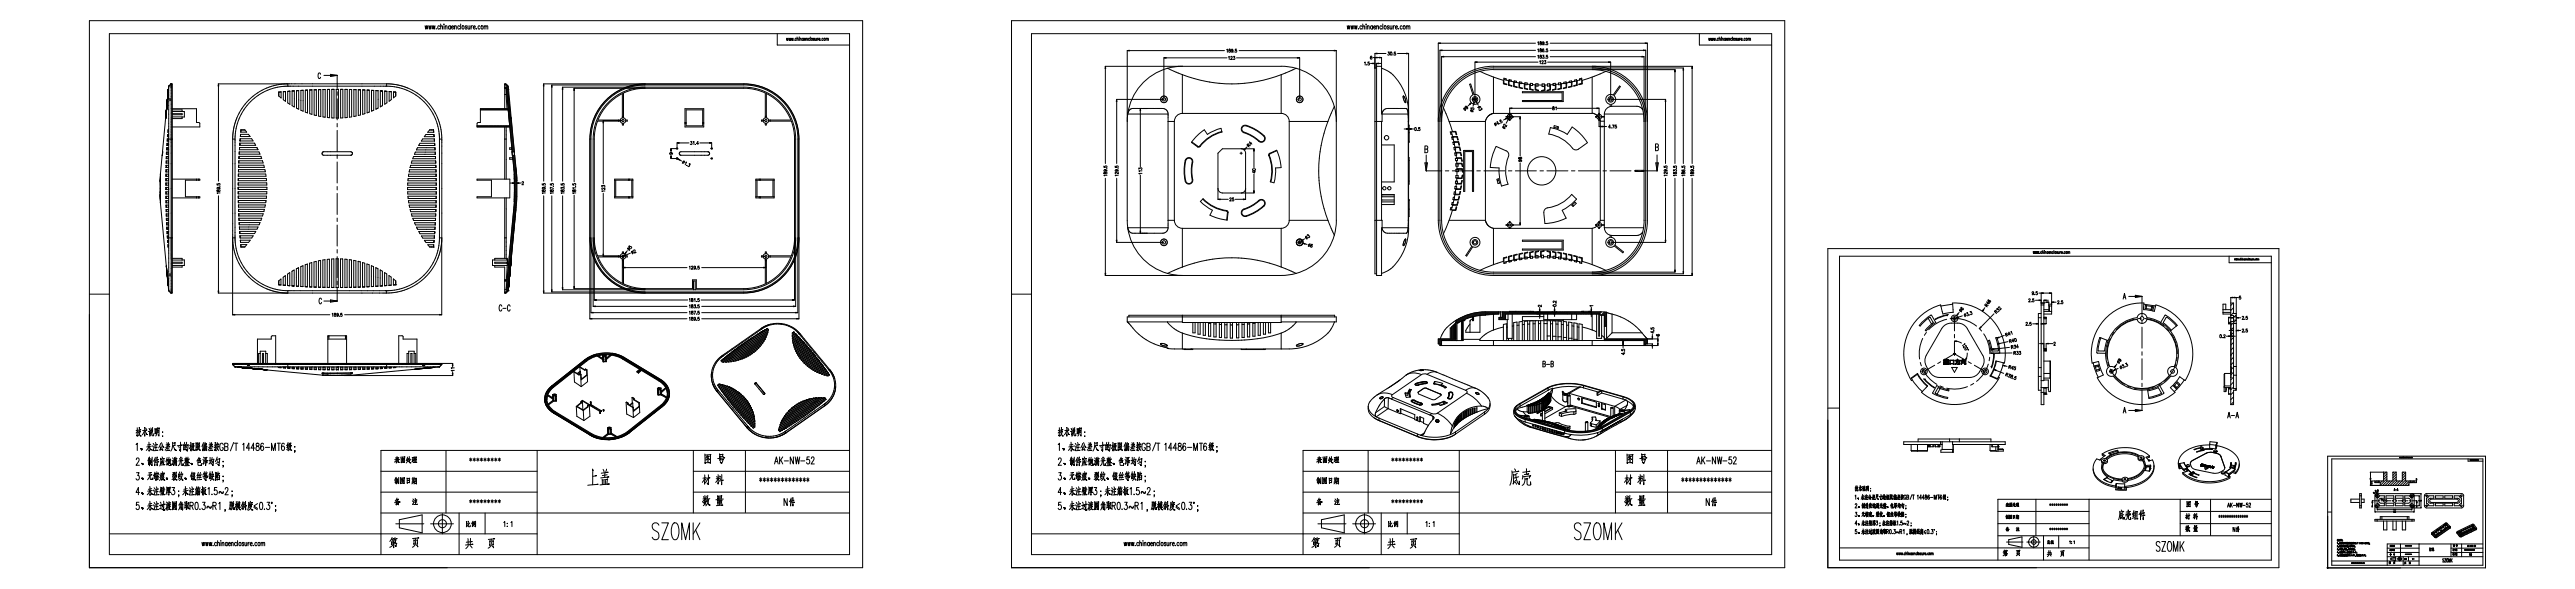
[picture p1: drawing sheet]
<svg xmlns="http://www.w3.org/2000/svg" width="1250mm" height="286mm" viewBox="0 0 1250 286" stroke-linecap="round" stroke-linejoin="round" font-family="sans-serif">
<g fill="none" stroke="#000" stroke-width=".49">
<path d="M43 10h376v265h-376zM53 16h359v253h-359zM206 12l1 2v-2v2l1-2M208 12v2l1-2v2v-2M210 12v2l1-2v2v-2M212 14h.1M213 13a.7 .7 0 0 0-1 0 .7 .7 0 0 0 1 1M214 13h1v1M214 12v2M215 12h.1M216 12v2M216 13h1v1"/>
<path d="M219 13h-1a.7 .7 0 0 0 1 1M219 12v2M219 13h1a.7 .7 0 0 0-1 0 .7 .7 0 0 0 1 1M221 13v1M221 12v2M223 13a.7 .7 0 0 0-1 0 .7 .7 0 0 0 1 1M224 12v2M227 13h-1l1 1h-1M227 12v2h1M228 12v2M229 12v2M229 12v1"/>
<path d="M230 13h1a.7 .7 0 0 0-1 0 .7 .7 0 0 0 1 1M231 14h.1M233 13a.6 .6 0 0 0-1 0 .7 .7 0 0 0 1 1M235 13h1v1M235 12v2M236 13h1v1M377 16v6h35M382 19v1l1-1M383 19v1l1-1M384 19v1l1-1M385 19v1M387 19h-1v1l1-1"/>
<path d="M387 19v1M387 18v2M388 18h.1M388 19v1M388 19h1v1M390 19h-1l1 1v-1M390 19v1M390 19h1h-1h1M391 19h1v1M391 19v1M393 19h-1l1 1v-1M393 18v2"/>
<path d="M395 19h.1M396 19v1v-1M396 19v1M397 19v1M397 19h.1M397 19h1h-1h1M398 19v1M400 19h-1v1l1-1M401 19l1 1M401 19v1M402 19v1M491 10h375v265h-375z"/>
<path d="M501 16h359v253h-359zM654 12v2l1-2v2v-2M656 12v2v-2l1 2v-2M657 12l1 2v-2v2l1-2M659 14h.1M661 13a.7 .7 0 0 0-1 0 .7 .7 0 0 0 1 1M662 13v1M662 12v2M663 12h.1M663 12v2M664 13h1v1M664 12v2"/>
<path d="M666 13a.7 .7 0 0 0-1 0 .7 .7 0 0 0 1 1M666 12v2M667 13h1a.7 .7 0 0 0-1 0 .7 .7 0 0 0 1 1M668 13h1v1M668 12v2M671 13a.7 .7 0 0 0-1 0 .7 .7 0 0 0 1 1M671 12v2M674 13h-1l1 1h-1M675 12v2h1M676 12v2M677 12l-1 1M677 13h1a.7 .7 0 0 0-1 0 .7 .7 0 0 0 1 1"/>
<path d="M679 14h.1M681 13h-1a.7 .7 0 0 0 1 1M683 13v1M683 12v2M683 13h1v1M825 16v6h35M829 19l1 1v-1M831 19v1v-1M832 19v1l1-1M833 19v1M834 19v1v-1M834 19h1v1"/>
<path d="M834 18v2M835 18h.1M836 19v1M836 19l1 1M838 19h-1h1M838 19v1M838 19h1h-1h1M839 19l1 1M839 19v1M841 19h-1v1l1-1M841 18v2M843 19h-1h1h-1"/>
<path d="M843 19v1l1-1M844 19v1M845 19h-1M845 19h1h-1h1M846 19v1M847 19v1v-1M849 19v1M849 19h1v1M156 36l-1-1-1 1 1 2 1-1M157 37h7M160 36l4 1h-4zM164 37v6"/>
<path d="M536 32h86l7 1M537 33v46M547 24v86M548 25h46M565 28v20M566 28h30M567 33a27 27 0 0 0-20 22M567 33l7 3M574 36v19M574 36l12 4 12 1 12-1 12-4M574 32l-7 1M595 24h1v1"/>
<path d="M596 28l1-1v2M597 24v1h-1l1-1zM597 28h1l-1 1h1M598 24v1v-1v1M599 27v1v1M599 25h.1M600 24v1h-1M600 28h30M601 25h47M622 36v19M629 33l-7 3M629 33a27 27 0 0 1 19 19"/>
<path d="M631 28v20M649 24v83l-1 7M662 30h1v2M663 31h.1M665 30h-1v1h1h-1M665 31h1M666 27l-1 1v1h1v-1h-1M666 28h1M667 26v107h1M667 33h1M668 31v103h3v-24M668 32h3"/>
<path d="M668 28h2M668 26h5M669 31h1M671 28v27M671 33l2 1a20 20 0 0 1 10 15l1 6M674 25v1M676 27h.1M677 25v1v1v-1M678 26h5M684 26v85a22 22 0 0 1-11 21l-2 1M698 21v86a27 27 0 0 0 27 27h96M699 24v83a26 26 0 0 0 26 26h92"/>
<path d="M699 21h46M700 27v80a25 25 0 0 0 25 25h88M700 24h45M701 28h44M716 30v19M717 30h30M718 35l12 4v2h1M725 37v18M730 39h1M731 39h1v2l2 1-2-1v-2h2M731 39v-1h-1v2l1 1M732 39h.1"/>
<path d="M732 39h2M734 39h.1M735 40h.1M735 40h1M736 40h.1M736 39v1M736 39h-1v3h1h-1v-2l-1-1M739 40v1h-1M739 40h-1v2l1 1h-2v-3h-1M746 27l1 1M746 24l1 1M746 21l1-1v2"/>
<path d="M747 30l1-1v2M748 27v1h-1l1-1zM748 24v1h-1l1-1zM748 20v1v1l-1-1 1-1zM748 30h1l-1 1h1M749 27v1M749 24v1v-1v1M749 21v-1v1v1M750 29v1v1M750 28h.1M750 22h.1M750 25h.1"/>
<path d="M751 27v1h-1M751 24v1h-1M751 20v1v1l-1-1M751 30h30M752 28h45M752 24h46M752 21h47M759 40v1h1M759 40h1v2l-1 1h1v-3h2M762 40h.1M762 40h1M763 40h.1"/>
<path d="M764 39l-1 1v2h-2h2v-3h-1v1M764 39h.1M765 39h.1M765 39h-1M767 39h-1v2l-2 1 1-1v-2h-1M767 38v1M767 38h1v2l-2 1M768 39h-1M773 37v18h-48M773 34a25 25 0 0 1 25 25M773 33a26 26 0 0 1 26 26M773 32a27 27 0 0 1 27 27"/>
<path d="M779 35l-7 3a4 4 0 0 0-4 3h-2M782 30v18h27M798 27v80a25 25 0 0 1-25 25M799 24v83a26 26 0 0 1-26 26M800 21v86a27 27 0 0 1-27 27M813 35v44M813 34h-88a25 25 0 0 0-25 25M817 34v45M817 33h-92a26 26 0 0 0-26 26M821 33v46M821 32h-96a27 27 0 0 0-27 27M80 57h.1"/>
<path d="M81 56h.1M81 57h.1M81 55h.1M81 54v1M81 54h.1M81 53l-2 21M81 53h.1M81 46v2M82 44l-1 11M82 44h.1M82 44l-1 5zM82 44l-1 7 1-7"/>
<path d="M82 45l-1 2zM82 44l-1 8 1-8M82 44l-1 9M82 43l-2 14M82 44l-1 10v-1M82 44l-1 10M82 44l-1 12M82 43l-1 13M82 43h.1M82 43l-1 14M82 42l-2 15M82 42h.1"/>
<path d="M82 42v25M83 48v1M83 41l-1 1M83 41v101M83 41h.1M83 41v1M83 42h.1M83 42v100M84 53h11v6l2 1v2h-13M84 54h5v3h-5M84 53h4v1M84 55h4v1h-4"/>
<path d="M88 57v1h-4M106 41h34v1M106 42v46M135 45h.1M136 45a1 1 0 0 0-1 0 1 1 0 0 0 0 1v1M136 45v3l-1-1M136 45h-1v2M138 44h1v5l-1-1zM139 44l-1 1M139 44h.1M141 44l-1 6a4 4 0 0 1 0-4v-2M141 44h-1"/>
<path d="M142 44h.1M143 44v8a1.9 1.9 0 0 1-1-3v-5M143 44h-1M145 44v9a1.4 1.4 0 0 1-1-2v-7M145 44h-1M147 44h-1M147 44v10a1.5 1.5 0 0 1-1-1 1.5 1.5 0 0 1 0-2v-7M148 44h1v11l-1-1zM149 44h-1M150 44h.1M151 44v11h-1v-11M151 44h-1"/>
<path d="M152 44h2v12h-2zM154 56h.1M155 43h1v14l-1-1zM156 43l-1 1M157 43h.1M158 43v14h-1v-14M158 43h-1M160 43v14h-1v-14M160 43h-1M162 43v14h-1v-14M162 43h-1M163 57h.1"/>
<path d="M164 45v1M164 48v10M164 60v2M164 43h.1M164 43h-1v14M164 57h-1M164 57h.1M164 43v14M165 43v14h1v-14M165 43h.1M165 43h1M167 43v14h2v-14"/>
<path d="M167 43h2M170 43h1M171 43v14h-1v-14M172 43h1v4v9l-1 1zM172 43l1 1M174 44v12h1v-12h-1M174 44h.1M176 44v11h1v-11M176 44h1M178 44h1M179 44h.1M179 44h-1v11l1-1v-10"/>
<path d="M180 44v10h1a6 6 0 0 0 0-5v-5M180 44h1M181 44h.1M182 44v9l2-1v-8M182 44h2M185 44v8l1-1v-7M185 44h.1M185 44h1M186 44h.1M187 44v6a4 4 0 0 0 1-4v-2M187 44h1M187 44h.1"/>
<path d="M188 41v1M188 41h-49l-8 1-7 4-6 6-4 7-1 8M188 41h5l5 2 5 2 4 4 3 4 2 4 2 5v5M188 42h-49l-8 1-6 4-6 5-4 8-1 7M188 42h5l4 2 5 2 4 4 3 4 3 4 1 5v5v48l-1 8-4 7-6 5-7 4-7 1M189 44v5a2.2 2.2 0 0 0 1-3v-2h-1M189 44h.1M189 44l1 1M191 45v2h1M191 45a1 1 0 0 1 1 0 1 1 0 0 1 0 1v1M191 45h1M192 45h.1"/>
<path d="M192 45v2M233 53v6l-1 1v2M233 53h.1M234 53h-1h14M234 53h.1M235 53h-1M235 53h.1M236 53h-1M236 53h.1M237 53h-1M237 53h.1M238 53h-1"/>
<path d="M238 53h.1M239 53h-1M239 53h.1M240 53h-1M240 53h.1M241 53h-1M241 53h.1M242 53h-1M242 53h.1M243 53h-1M243 53h.1M244 53h-1"/>
<path d="M244 53h.1M245 53h-1M245 41h1v1h-1M245 41h.1M245 43h1M245 46h1M245 42v1M245 53h.1M246 46v7M246 41h-1M246 42l-1 1M246 43v3"/>
<path d="M246 43l1 10h-14M246 53h-1M246 41h.1M246 53h.1M246 42h.1M247 43h.1M247 43l1 14M247 44h-1M247 42l-1 1M247 44l-1 1M247 42l-2-1v12M247 42v1"/>
<path d="M247 53v8M247 45h-1M247 45l-1 1M247 43l-1 1M247 46h-1M247 46l-1 1M247 47l-1 1M247 48h-1M247 48l-1 1M247 49h-1M247 49l-1 1M247 50l-1 1"/>
<path d="M247 51v1M247 52h.1M247 52l-1 1M247 53h.1M247 53v1M248 54l-1 1M248 55h-1M248 55l-1 1M248 56h-1M248 56l-1 1M248 57h-1M248 57l-1 1"/>
<path d="M248 57h.1M248 57l2 17M248 58l-1 1M248 59l-1 1M248 60l-1 1M264 41h97a27 27 0 0 1 27 26M264 42v46M268 41h93a26 26 0 0 1 26 26v85M268 42v46M273 42h88a25 25 0 0 1 25 25v82M273 43v45M279 43h85l7 2v12"/>
<path d="M279 44v44M293 59h9M293 60v29M300 58v1M301 59h-11l-1 5-1 82M302 60v1h1v-1M302 45v12M302 56h1M302 45a25 25 0 0 0-12 13h11M304 58v1M313 41h48a27 27 0 0 1 27 26M313 41a27 27 0 0 0-27 26"/>
<path d="M313 41a26 26 0 0 0-26 26v85M313 42a25 25 0 0 0-25 25v82M313 43h-5l-5 2v12M332 53h10v9h-10zM332 59h1M332 60h1M333 53h8v8h-8zM341 59h1M341 60h1M370 58v1M371 60v1h1v-1M371 56h1"/>
<path d="M372 57v-12a25 25 0 0 1 12 13h-11M373 59h11l1 5 1 82M374 58v1M542 48h23M542 49v30M547 55h20M547 55l1-1a3 3 0 0 1 4-1h13l1 1 1 1M547 55v4M553 53h4M554 54v27M567 59h3M567 59v48"/>
<path d="M567 55v4M570 59v48M574 55h48M574 55a4 4 0 0 0-4 4M622 55a4 4 0 0 1 4 4M626 59h19M626 59v48M645 59l-4 12-1 12 1 12 4 12M648 52l-3 7M648 52l1 7M671 59v48M671 55v4h-4"/>
<path d="M671 55h12M671 55v-1a4 4 0 0 1 5-1h5a2 2 0 0 1 2 0 2 2 0 0 1 0 2M681 47l1 3M681 47h.1M682 50h.1M683 55l1 4M684 59h.1M684 59v48M701 52l4 12h2v1l-1-1h-2v1M703 59h18M711 52v2M712 52h-1h1v1"/>
<path d="M713 41h1l1 5a2.4 2.4 0 0 1 3 3 2.4 2.4 0 0 1-4 1 2.4 2.4 0 0 1 1-4zM713 51h.1M714 53l1 1M714 52v1h1v-1v1M715 51v1M715 48h1M717 50l1 1M719 52h-2M719 52v1v1l-1-1M721 59v48M723 56l-2 3M723 56h.1"/>
<path d="M724 55l-1 1M724 55h.1M725 55h-1M726 60v1M727 60v-1v1M728 60h.1M728 58v1h1l-1 1M731 58h-1M732 57h-1h1l1 1 2-1M732 58l-1 2M732 57h6M733 55l-1 2"/>
<path d="M733 52v5M733 55l1 2M734 53h19M738 40h.1M738 58v18M739 40l1 1v2h2h-2v-3h1v1h-1M739 44h20v5h-20h19v-4h-19zM740 41h.1M743 41h.1M744 41h-1M744 41l-1-1v3l1 1-1-1v-2h-2M745 41h.1"/>
<path d="M745 41v2l2 1h-2v-3h-1M746 41h1v1h-2M747 41h2M750 41h.1M751 41h-1v3h-2h2v-3h-1v1h1M751 41h1v1h-1zM754 52v1v-1zM754 41h-1v3h-2l1-1v-2M755 41h.1M755 52v1M756 53h19M756 41h-1v2l-1 1 1-1v-3l-1 1h1"/>
<path d="M756 40v1h2M757 40h1v3h-2h2v-2l1-1M758 41h.1M760 40h.1M773 55l3 1M775 57h-1h1M776 56h.1M776 56v1M776 57h.1M776 55h.1M776 58h.1M776 57v1"/>
<path d="M776 52v9M776 58l1 1h2M777 59v48M777 57h2M779 55h19M779 55v55M782 52h13l2 1M783 52a4 4 0 0 0-4 3M783 46l3-4h1l-3 5a2.4 2.4 0 0 1-2 4v1M783 46a2.4 2.4 0 0 0-3 1 2.4 2.4 0 0 0 2 4v1M808 49v30M79 75l-1 10"/>
<path d="M79 75h.1M79 74v1M79 74h.1M81 76a.7 .7 0 0 1 1 0 .7 .7 0 0 1 0 1h-1zM81 78v1M81 76v1M81 74v1M81 72v1M81 67h1l-1 1zM81 72l1 1h-1M81 70v1M81 67v1"/>
<path d="M82 63h.1M82 63v1zM82 66h.1M82 65v1M82 68h.1M82 70h.1M82 65l-1 1h1M82 67h2M82 67v24M113 67h1M113 67v48M114 67v48"/>
<path d="M116 78h11M116 78v1M116 76h11v1h-11M116 76v1M116 74h5a6 6 0 0 1 5 0v1h-10zM116 74h.1M116 74v1M116 73h9M116 72h9v1M116 72v1M116 70h.1M116 69h8v2l-8-1"/>
<path d="M116 69v1M117 68h.1M117 67v1M117 67h2a4 4 0 0 1 4 1h-6M117 67h.1M117 66h.1M117 66v-1h2a1.9 1.9 0 0 1 2 1h-4M117 63h.1M117 63h2M117 63v1M119 63l1 1h-3M125 73h.1"/>
<path d="M127 78h.1M127 78l1 1h-12M164 63v10M164 75v2M164 79v10M171 75h.1M171 74h-1h-11a1.9 1.9 0 0 0-3 0v1a4 4 0 0 0 4 0h11M171 74h.1M171 74v1M200 78h11l1 1h-12zM202 74h9v1h-10zM203 72h8v1h-9z"/>
<path d="M209 63h1M209 63l-1 1h3M210 63h.1M210 63h-1M210 63l1 1M211 65v1M211 65h-4l-1 1h5M211 66h.1M211 67v1M211 67h-2a4 4 0 0 0-4 1h6M211 68h.1M211 70v1"/>
<path d="M211 70h-5a1.9 1.9 0 0 0-3 1h8M211 70h.1M211 72v1M211 74v1M211 76v1M211 76h-10l-1 1h11M211 78v1M213 67h1M214 67v48M232 62h15M232 61v1M233 61l-1 1"/>
<path d="M233 61v1M234 61l-1 1M234 61v1M235 61l-1 1M235 61v1M236 61l-1 1M236 61v1M237 61l-1 1M237 61v1M238 61l-1 1M238 61v1M239 61l-1 1"/>
<path d="M239 61v1M240 61l-1 1M240 61v1M241 61l-1 1M241 61v1M242 61l-1 1M242 61v1M243 61l-1 1M243 61v1M244 61l-1 1M244 61v1M245 61l-1 1"/>
<path d="M245 67h1M245 62v25M245 61v1M246 61l-1 1M246 67v20M246 61v6M247 61l-1 1M247 61v1M247 61h-15M247 62l2 12M248 72h-1h1M248 72h.1"/>
<path d="M248 60l-1 2M248 61l-1 1M249 74h.1M249 62l-1 1M249 74h1M249 74v1M249 63l-1 1M249 75h.1M249 64l-1 1M249 75h1M249 77h-2h2M249 77h.1"/>
<path d="M249 75v5M249 65l-1 1M249 65l-1 2M249 66l-1 1M249 67l-1 1M249 68l-1 1M249 69l-1 1M249 75v1M249 70l-1 1M249 71l-1 1M249 72l-1 1M250 72l-1 1"/>
<path d="M250 73l-1 1M250 74h.1M250 75l-1 1M250 74v1M250 75h.1M250 75l1 10M250 76l-1 1M250 77l-1 1M250 78l-1 1M250 79l-1 1M250 80l-1 1M286 67v88"/>
<path d="M326 74v1h-1l1-1v1M326 77h3M326 73v1M326 75v1M329 69v3h-3M329 76v1M330 69h4M330 74l1 1h13M330 74h.1M330 74h1h11a1.9 1.9 0 0 1 2 0v1M330 78h1M332 78l-1 1"/>
<path d="M333 79v1M335 79v1v1l-1-1M335 69h1h-1l1 1h-1M337 69v1M338 70h.1M339 70h-1l1-1v1M340 69h4M344 75h.1M345 69v3M388 67v48M388 67v88M576 77a2 2 0 0 1 2 0 2 2 0 0 1 1 3v5a2.4 2.4 0 0 1 0 3 2.4 2.4 0 0 1-2 1 9 9 0 0 1-2-8z"/>
<path d="M576 77a1.7 1.7 0 0 1 2 0 1.7 1.7 0 0 1 1 3l-1 5a2.3 2.3 0 0 1-1 4 3 3 0 0 1-2-4v-5zM578 69l4 2M581 66l4-3 1 2 7-3v2l-5 2-6 5-4-2zM582 71h-1M582 71h.1M593 64l-5 2-6 5M602 74h1M602 74v1M602 72l2 1 1 1v23M603 61a9 9 0 0 1 8 3 3 3 0 0 1 3 4 2.5 2.5 0 0 1-2 1 2.5 2.5 0 0 1-2-2l-4-2a2.4 2.4 0 0 1-3-1 2.4 2.4 0 0 1 0-3zM603 61a9 9 0 0 1 8 3 3 3 0 0 1 3 4 2 2 0 0 1-4 0l-4-3a2.3 2.3 0 0 1-3-3zM605 71v1"/>
<path d="M606 71v-1h-1l1 1M606 70l1 1M607 69v1v-1l1 1M609 73v8M609 72h-16l-2 2v23M616 75h.1M616 75l2 7-1 6M616 74l4-1 2 6v2h-3l-1 8-1-1v-7l-1-6M616 74v1M620 73l-4 2M671 70h6v18h-6M682 63h1"/>
<path d="M684 76v13M684 61v8M684 78h.1M684 64h.1M684 69h.1M685 63h1M688 63h.1M689 62v1h-1M692 72l1 1v1h-1v-3h1v1M692 79h1l-1 4zM692 75v8M704 65h1"/>
<path d="M704 64l1 1M705 67h2M705 66v2M705 65v1h2l1 2-1-2M705 67h.1M705 67v1M705 68l1 1h2v1v-1h-3v1M705 70h1M706 72v1M706 69h.1M706 70v1h3v2l-1-1h-2M706 69v1"/>
<path d="M706 72h.1M706 73l1 1h2v2v-2h-3v1M707 72v1h-1M707 79v2h1v-1h-1M707 74h.1M707 75v2h2l1 1-1-1h-3l1 1v-1M707 77h.1M707 78v1h3v2l-1-2-2 1M707 74v1h-1M710 73h5v20v-19h-4v19h-1zM729 61l2 1M731 73l1 2-1 8 1 6-3 1-1-9h-5l1-2 2-8 5 2"/>
<path d="M731 61v1l-1-2v1M737 76v1l1-1 1 1zM738 78h-1h1h1h-1M738 79v29M754 62l7 3 2-3 4 3 4 4-5 4h-2l-6-6-6-2 1-3h1M756 61v1M756 62h.1M757 62l-3-1v1h2M777 61h1M779 61h1M782 62h-1v-1v1M782 62h.1"/>
<path d="M783 61h1l-1 1M785 61h-1h1v1h-1M804 71l1 1-1 1v-3h1l-1 1M804 79h1l-1 4zM804 75v8M78 88h.1M78 94v1M78 94h.1M78 93v1M78 93h.1M78 88v5M78 94v4"/>
<path d="M78 95h.1M78 95v3M78 95v2M78 98h.1M78 85v3M78 98l3 32M78 85h.1M78 84v1M78 84h.1M78 84v2M78 97v1M78 86h.1"/>
<path d="M78 86v2M78 87v6M78 87h.1M78 86v1M80 91h2M80 91h.1M80 91v1M80 92h.1M80 92h2M80 96h2M80 96v-1h2v1M81 97a.7 .7 0 0 0 0 1 .7 .7 0 0 0 1-1h-2"/>
<path d="M81 81h.1M81 91v1M81 89v1M81 93v1M81 87v1M81 95h.1M81 95v1M81 84v2M81 97v1M81 82v1M81 99v2M81 80v1"/>
<path d="M82 92h.1M82 91v1M82 91v24M84 87h13h-7v8h7v1h-13M95 87h.1M95 95v1M96 87h.1M96 95v1M105 89v1h1v-1h1v1M105 92l1 1 1-1v1zM106 91v1h-1l1-1h1v1M106 95v46"/>
<path d="M107 90h.1M107 94h-1M116 91h14M116 91h.1M116 93h14l-1 1h-13M116 93v1M116 89h13l1 1h-14M116 89v1M116 95h13v1h-13M116 95v1M116 87h13v1h-13M116 86h13"/>
<path d="M116 87v1M116 97h13v1h-13zM116 98h.1M116 84h13v1M116 84v1M116 97v1M116 99h13v1h-13M116 99v1M116 82h13v1h-13M116 82v1M116 80h12v1h-12M116 80v1"/>
<path d="M130 91h.1M130 91v1h-14v-1M164 90v2M164 94v10M198 91v1M198 91h14M198 91h.1M198 92h.1M198 92h14M198 96h14M198 97h14v1h-14zM198 84h14v2h-14z"/>
<path d="M199 81h.1M199 80h13v1h-13zM212 82v1M212 82h-13v1h13M212 99v2M212 99h-13v2h13M212 84v2M212 97v1M212 87v1M212 95h-14v1M212 95v1zM212 87h-14v1h14"/>
<path d="M212 89v1M212 93v1M212 91v1M212 89h-14v1h14M212 93h-14v1h14M245 96v29M246 96v19M247 87v9h-15v-1h7v-8h-7h15M248 89h1M249 80l1 5M249 82l1-1 1 4M250 86v11"/>
<path d="M250 98h.1M250 86v1M250 85v1M250 86h.1M250 97v1M250 84v1M250 84h.1M250 98l-1 5M250 85v3M250 96v2M250 87h.1M250 87v1"/>
<path d="M250 88v7M250 88h.1M250 95v1M250 95v3M250 94v1M250 94v3M250 81l-1 1M250 82l-1 1M250 82v1M251 83l-1 1M251 100l-2 1M251 84h-1"/>
<path d="M251 99l-2 2M251 84l-1 1M251 99l-2 1M251 98l-1 2M251 85v3M251 85l-1 1M251 98l-1 1M251 85h.1M251 86l-1 1M251 97l-1 1M251 87l-1 1M251 96l-1 1"/>
<path d="M251 88v7M251 88l-1 1M251 89l-1 1M251 90l-1 1M251 90l-1 2M251 91l-1 1M251 92l-1 1M251 93l-1 1M251 94l-1 1M251 95l-1 1M251 95l-1 7M252 89h1"/>
<path d="M253 88h1l-1 2h1M263 89v1h1v-1v1M263 92v1l1-1 1 1h-1zM264 91v1h-1l1-1h1l-1 1M264 95v46M265 90h.1M265 94h-2M267 89v1h1v-1v1M267 92v1l1-1 1 1h-1zM268 95v46M269 90h.1M269 94h-2"/>
<path d="M269 91h-2v1M272 92v-1h1l1 1M272 89v1h1v-1h1v1M272 92l1 1 1-1v1zM273 95v45M274 90h.1M274 94h-2h1M278 89v1h1v-1v1M278 92v1l1-1v1zM279 95v44M279 90h.1M279 94h-1"/>
<path d="M279 91h-1M292 91v-1h1v1M293 94v29M294 93h-2M294 91v1l-1-1-1 1M298 95h9M298 87h9v9h-9zM298 87h9M299 87v8M305 87h.1M305 95v1M306 87h.1"/>
<path d="M306 95v1M307 87v8M333 80h.1M367 95h9M367 87h9v9h-9zM367 87h9M367 87v8M369 87h.1M369 95v1M375 87v8M536 81h1M536 84h1z"/>
<path d="M536 82l1 1h-1v-1l1 1M537 86v47M537 82h.1M537 85h-1M541 81h1h1M542 82v1h-1l1-1 1 1M542 86v31M543 82h.1M543 85h-2h1M543 84h-1M553 82v-1h1v1M554 85v27"/>
<path d="M554 84h-1M554 83h-1M584 97l6 4 5 1M591 91l1 2 1 1h16M592 97h4M597 96h1l-1 1h1M599 96h-1v1h1h-1M600 97h4M605 91l-1 2-2 1M609 84v9M609 83v1l-1-1h1M671 94h6v5h-6"/>
<path d="M671 97h6M671 95h6M671 98h6M671 94h.1M684 97v8M684 88h.1M684 97h.1M692 83h8M702 83h1M705 99h2M705 83h10M705 99h.1"/>
<path d="M705 98v1M705 96h1M705 96v1h3v-2v2h-2l-1 1M706 94h2l1-1v1h-3v2M706 97h.1M706 93h1v1M706 93v1M706 96v1M706 94h.1M707 86h2l1-1v2h-3v1M707 86v-1h1v1M707 92h.1"/>
<path d="M707 82v1h1v-1M707 89h.1M707 92v-1h-1v1h3v-2v2M707 86h.1M707 99l1-1-1 2h-2v1M707 81v1h3v1M707 82h.1M707 83v2M707 89v-1l-1 1h3l1-1-1 1h-2v2M709 92h-2l-1 1M710 82h-3M710 82v1"/>
<path d="M717 83h2M720 83h10M727 87l1 2h-1zM728 87l-1 1M732 83h2M736 83h10M747 83h2M751 83h10M763 83h1M763 94l2 3-3 3-4 2M763 94l-5 5-8 3-1 1 1 5M763 99l1 1"/>
<path d="M765 99l-1 1h-1l2-2v1M766 83h10M778 83h2M781 83h11M793 83h2M797 83h7M798 83h-4h4M808 81h1M808 82l1 1h-1v-1l1 1M808 86v31M809 82h.1M809 85h-1"/>
<path d="M809 84h-1M812 83v-1l1 1v-1l1 1M812 81h1h1M812 84h1h1h-1zM813 86v45M814 82h.1M814 85h-2h1M816 81h1h1M816 84h1h1h-1zM817 82v1h1v-1l-1 1M817 86v46M818 82h.1"/>
<path d="M818 85h-2h1M821 81h1M821 84h1h-1zM821 82l1 1h-1v-1l1 1M821 86v47M822 82h.1M822 85h-1M81 105h.1M81 108a.7 .7 0 0 1 1 1 .6 .6 0 0 1-1 0zM81 102v1M81 110h1v1h-1zM81 104v1"/>
<path d="M81 111h.1M81 106v1M81 108v1M81 114h1v2h-1zM81 110v1M81 112v1M81 114v2M81 119l1 1zM82 120h.1M82 117h.1M82 117h-1v1l1-1M82 114h.1"/>
<path d="M82 113h.1M82 109h.1M82 106h.1M82 115h2M82 115v26M113 115h1M113 115v38M113 115l1 9 4 7 6 6 7 4 8 1h49M114 115l1 8 4 7 5 6 7 4 8 1h48M116 102h12M116 102h.1M116 102v1h12"/>
<path d="M116 104h12l-1 1h-11M116 104h.1M116 104v1M116 105h.1M116 106h11v1h-11M116 106v1M116 108h10a1.5 1.5 0 0 1-1 1 1.5 1.5 0 0 1-1 0h-8zM116 108v1M116 110v1M116 110h9a1.4 1.4 0 0 1-2 1h-7M116 113v-1h8a1.9 1.9 0 0 1-3 1h-5M116 113h.1"/>
<path d="M117 114l6 1a4 4 0 0 1-5 0h-1M117 114v1M117 117h.1M117 117h4v1h-4M117 117v1M117 119v1M117 119h3l-1 1M117 120h.1M117 120h2M119 120h-2M128 103h.1M128 102v1"/>
<path d="M128 102h.1M164 106v1M164 109v10M200 105v-1h12l-1 1M200 105h.1M200 105h11M201 108h10v1h-5a6 6 0 0 1-5 0zM202 110h9v1h-3h-5zM206 117h5v1h-2a1.9 1.9 0 0 1-3-1zM209 120h1M210 120h.1M211 119l-1 1"/>
<path d="M211 119h-3l1 1M211 117h.1M211 114v2M211 114l-6 1a4 4 0 0 0 4 1h2M211 114h.1M211 113h.1M211 113l-8-1 1 1h7M211 110v1M211 109h.1M211 108v1M211 106h.1M211 106h-11l1 1h10v-1"/>
<path d="M211 104v1M212 102v1M212 102h-13v1h13M213 115h1M214 115v38M214 115v6l-2 5-2 4-3 4-5 4-4 2-5 2h-5M245 115h1M246 115v10M248 117l-2 19M249 120l-1 1M249 120l-1 8M249 119l-1 1"/>
<path d="M249 107l-1 10M249 118l-1 1M249 117l-1 2M249 117l-1 1M249 116l-1 2M249 116l-1 1M249 115l-1 2M249 115l-1 1M249 114l-1 1M249 103v4M249 113l-1 1M249 112l-1 1"/>
<path d="M250 111l-2 1M250 110l-2 1M250 109l-2 2M250 109l-2 1M250 108l-1 2M250 108l-1 1M250 107l-1 2M250 107l-1 1M250 106l-1 1M250 105l-1 1M250 104l-1 1M250 103l-1 1"/>
<path d="M250 102l-1 1M250 102l-1 18M250 102l-2 24M250 101l-1 1M250 100l-1 2M287 115a26 26 0 0 0 26 27M288 115a25 25 0 0 0 25 26M288 115l2 9M306 119l-1 1h1h1h-1M386 115l-2 9M386 115a25 25 0 0 1-25 26h-88M387 115a26 26 0 0 1-26 27h-93"/>
<path d="M542 118h23M547 110h20M547 110a27 27 0 0 0 20 23M547 110l1 2 1 1h8h8l1-1 1-2M553 113h4M567 107h3M567 107v3M570 107a4 4 0 0 0 4 4M574 111v19M574 111h48M587 104l9 3M588 102l-1 2"/>
<path d="M589 102l-6-4 1-2 6 5 5 1M595 102l1 1M595 102h.1M596 103l-1 4M596 103h.1M596 103v4M603 102l7-4a2.4 2.4 0 0 1 2-1 2.4 2.4 0 0 1 2 1 9 9 0 0 1-6 6 3 3 0 0 1-5 0zM603 102l7-3a2.3 2.3 0 0 1 4-1 3 3 0 0 1-3 4l-3 1a5 5 0 0 1-5 1v-1zM622 111v19M626 107h19M626 107a4 4 0 0 1-4 4M630 118h1"/>
<path d="M631 117v1M633 116l-1 1M633 118l1 1M634 115v1M634 114h1l1 1h-1M636 118l-1 2M637 119h-1l1 1v-1h-1M645 107l3 7M648 114a27 27 0 0 1-19 19M667 107h4v3M671 110h12M671 110v2l2 1h8a2 2 0 0 0 2 0 2 2 0 0 0 0-3"/>
<path d="M681 119h.1M682 116l-1 3M682 116h.1M684 107h.1M684 107l-1 3M684 101h.1M703 107h18M704 101h1M704 101v1h2l1-2v2h-2l-4 11M705 101l-1 1M714 116a2.4 2.4 0 0 1 3 0 2.4 2.4 0 0 1 1 3 2.4 2.4 0 0 1-3 1l-3 4h-1l3-5v-1zM721 107h.1"/>
<path d="M721 107v1M721 108h.1M721 108h1M722 108h.1M722 108v1M722 109h.1M722 109l3 2M725 111h48M725 111v17M732 109h-1h1M733 108v-1v1M733 110v1"/>
<path d="M733 109h5M734 109h1h-1M739 117h20v4h-20h19v-4h-19zM758 102l2 4-5 2h-5M773 111v17M775 109h-1h1M775 110l-2 1M776 110v1v-1M776 108v-1v1M777 107h2M777 107l-1 2M777 109h2"/>
<path d="M779 110h19M779 110a4 4 0 0 0 4 4M782 114v1a2.4 2.4 0 0 0-2 4 2.4 2.4 0 0 0 4 0l4 4v-1l-4-3a2.4 2.4 0 0 0-2-4v-1M782 118h27M797 113l-2 1h-13M81 129v2M81 129v1M81 129h.1M81 130v7v-2M81 130v4v-1M81 131v2M81 131h.1"/>
<path d="M81 131l1 10M81 132l1 7zM81 134l1 4zM81 136l1 3M81 135l1 3zM81 136l1 2M81 137l1 1M82 139h.1M82 138h.1M83 133v1M84 126h5v3h-5M84 125h4v1"/>
<path d="M84 127h4v1h-4M88 129v1h-4M135 138h.1M135 136l1-1v3M135 136v2M135 138h1M138 138h-1v-2a1.9 1.9 0 0 1 2-2v4M138 138h1M140 139v-3a4 4 0 0 1 1-4v7M140 139h1M141 139h.1M142 139v-7l1-1-1 8"/>
<path d="M142 139h.1M144 130h1v9h-1zM144 139h1M146 139v-5a6 6 0 0 1 1-5v10M146 139h.1M146 139h1M148 139v-11h1v11M148 139h1M150 139v-11l1-1v12M150 139h1M152 127h1v12h-1zM152 139h1"/>
<path d="M155 139v-12l1-1v13M155 139h1M157 139v-13h1v13M157 139h1M159 139h1zM160 126v13M160 126h-1v13M161 139v-13h1v13M161 139h1M162 139h.1M163 126v13M163 139h.1"/>
<path d="M163 139h1M163 126h.1M164 121v2M164 125v10M164 136v2M164 140v6M164 126h-1M164 126h.1M164 126v13M166 139v-13h-1v13M166 139h-1M168 139v-13h-1v13"/>
<path d="M168 139h-1M170 139h.1M171 139h-1M171 139v-13h-1v13M171 139h.1M173 139v-12l-1-1v13M173 139h-1M174 127h.1M174 127v12M174 127h1v12M175 139h-1M177 139h-1"/>
<path d="M177 139v-11l-1-1v12M177 139h.1M178 128v11M178 128h1v11M178 139h1zM181 139v-8a1.5 1.5 0 0 0 1-1 1.5 1.5 0 0 0-2-1v10M181 139h-1M182 130h1a1.4 1.4 0 0 1 0 2v7h-1zM183 139h-1M185 139h.1M186 139h-1M186 139v-5a1.9 1.9 0 0 0-1-3v8"/>
<path d="M186 139h.1M188 139v-3a4 4 0 0 0-1-4v7M188 139h-1M189 138h.1M190 138v-4h-1v4M190 138h-1M192 138h.1M192 136v2M192 138h-1M192 136l-1-1v3M240 129v1h5v12h1M245 136h1h-1"/>
<path d="M245 136h.1M245 136h1M246 136v5M246 125h-6v1M246 128h.1M246 125v1M246 125h.1M246 127h-6v1h6M246 127v1M246 127h.1M246 126h.1M246 129v7"/>
<path d="M246 129h.1M246 126h-7v3h7M246 126v3M247 139v1M247 139h.1M247 139l-1 1M247 138l-1 1M247 137l-1 1M247 140v1M247 140l-1 1M247 136l-1 1M247 139v2"/>
<path d="M247 135l-1 1M247 134l-1 1M247 133l-1 1M247 132l-1 1M247 132h-1M247 131l-1 1M247 131h.1M247 130v1M247 129v1M248 129l-1 1M248 128l-1 1M248 127l-1 1"/>
<path d="M248 126l-1 1M248 126h.1M248 126l-1 13M248 128l-1 11M248 128v2M248 128h.1M248 127l-1 12zM248 127l-1 12M248 127h.1M248 125v1M248 125l-1 1M248 124l-1 2"/>
<path d="M248 124l-1 1M248 123l-1 2M248 123l-1 1M248 122l-1 1M249 121l-2 1M249 120l-2 1M290 124h11M293 124h10M300 124v1M301 125h-11a25 25 0 0 0 12 12M302 123v-1h1v1M302 126h1"/>
<path d="M302 126v11M302 124v6M303 126v12l5 1 5 1M303 130h30M304 124v1M305 122h-1M305 120l1 1M306 123l-2 1M307 122v1M308 122v-1v2l1-1M335 129v2M336 129v2"/>
<path d="M338 130h-1v-1l1 1-1 1v-1M338 130v1M339 129v1M341 130h30M370 124v1M371 126v12l-7 2h-26v-4h-2v4h-57M371 123v-1h1v1M371 126h1M372 124v6M373 125h11a25 25 0 0 1-12 12v-11M373 124h11M374 124v1"/>
<path d="M567 133l7 1M574 130l-7 3M574 130l12-4 12-1 12 1 12 4M622 130l7 3M629 133l-7 1h-86M731 127h-1M731 125h-1v3h1v-1M731 125h-1v2l-12 4M732 127h.1M734 126v1M734 126l-2 1M734 127h-2v-2l2-1h-2v3h-1"/>
<path d="M735 126h.1M735 126h1M736 126h.1M736 126l-1 1v-3l1-1-1 1v2h-1M738 125h1v1h-1v-3h1h-2v3h-1M738 126h.1M740 125h.1M740 125h1v1h-1v-3l2-1-2 1v2h-1M741 125h2v-3h1l-1 1v2h1M743 125h.1M743 124h1v1M744 125h1v-3h2h-2v3"/>
<path d="M745 125h.1M745 124h2v1h-1M748 125v-3h1h-1v3h-1M748 124h1v1h-1zM749 125h2M751 124h1v1h-1zM752 125v-3h-1h2v3h1M755 124h-1v1h1v-2l-1-1h1v3h1M755 125h.1M758 125h-2v1M758 125h.1M759 125h-1v-2l-2-1 2 1v3h-1"/>
<path d="M760 126h.1M760 125h-1v1M762 126h-2v-3h-1h1v3h-1M762 126l1 1v-3l-2-1 2 1v2h1M762 126h1M763 126h.1M764 126v1M764 126l1 1M764 127h1v-2l-1-1h2v3h1M765 127h.1M766 125h2v3h-1M766 125h2v2l11 4"/>
<path d="M767 127v1M767 127h1M887 121h219v154h-219zM893 124h209v148h-209zM987 122v1l1-1M988 122v1l1-1M989 122v1l1-1M990 123h.1M991 122h-1l1 1M991 122h1v1M991 122v1M992 122h.1"/>
<path d="M992 122v1M993 122v1M994 122h-1l1 1M994 122v1M994 122h1l-1 1h1M995 122h1v1M995 122v1M997 122h-1l1 1M997 122v1M999 122h-1l1 1h-1M999 122v1h1M1000 122v1"/>
<path d="M1000 122h.1M1001 122v1M1001 123h.1M1002 122v1M1004 122v1M1004 122h1v1M1082 124v3h20M1085 126h.1M1085 126h1M1086 126h1M1087 126h.1M1088 126h.1"/>
<path d="M1088 125v1M1088 125h.1M1088 126h1M1089 126h.1M1090 126h.1M1090 126h1M1091 126h.1M1091 125v1M1093 126h-1M1093 126h.1M1094 126h-1M1094 126h.1"/>
<path d="M1095 126h.1M1096 126h.1M43 143h10M82 141l1 1M82 141h.1M83 142h.1M114 153h46M140 141v1h-34M156 145h-1v1v1h1M157 146h7M160 145l4 1-4 1zM161 152h1v2"/>
<path d="M162 152l1 1v1l-1-1 1-1zM164 152v1l-1-1h1v1h-1M165 153h.1M166 152h-1v1h1h-1M167 153h46M187 141h.1M188 141v1M188 141h-1M244 149l-1-1a1.6 1.6 0 0 0-1 1 1.6 1.6 0 0 0 1 2l1-1M244 150h2M245 142h.1M245 141h1"/>
<path d="M246 142h-1M246 141v1h-1M247 141l-1 1M247 141h.1M247 141h-1M248 149l-1-1a1.5 1.5 0 0 0-1 1 1.5 1.5 0 0 0 1 2l1-1M287 155h46M288 152h45M289 149h44M290 146h44M313 142h48a27 27 0 0 0 27-27 27 27 0 0 1-27 27h-97M313 142a27 27 0 0 1-27-27 27 27 0 0 0 27 27"/>
<path d="M335 145v1M335 148v1M335 151v1M335 154v1M336 145v1v-1zM336 148v1v-1zM336 151v1v-1zM336 154v1v-1zM337 141v-5v5M337 151h1l-1 1M337 148h1h-1l1 1h-1M337 145v1"/>
<path d="M338 154l-1 1v-1h1l-1 1M338 146h.1M338 149h.1M338 152h.1M338 155h.1M339 145v1M339 148v1v-1v1M339 151v1M339 154v1v-1v1M340 146h45M341 155h46M341 152h45"/>
<path d="M341 149h44M369 159l1 1M369 159l-19 14M370 160l-19 13M370 160l4-2 5-1 4 1 4 3M370 159h-1M370 159h.1M370 159l5-2h5l4 2 4 3M371 160h.1M372 160h.1M372 160l1 1M372 160h-1"/>
<path d="M372 160l1 1v-1M372 159h.1M372 159l1 1M372 159v1M379 157h.1M491 143h10M547 156v-2h102v2h-27M547 156h27M547 156l5 5 4 4 5 2 6 2M548 154v-1h100v1M567 156h.1M567 156l3 3 4 3"/>
<path d="M574 153v3h48v-3M579 156v6M580 156v6M581 156v6M583 156v6h-1M585 156v7M585 156h-1v7h1M587 157h1M587 156v7h1v-7M589 156v7h1v-7M589 157h1M592 156v8h1v-8"/>
<path d="M592 157h1M594 156v8M595 158h1M596 156v8h-1M597 156v8h1v-8M597 158h1M600 156v8h1v-8M600 158h1M603 156v8h1v-8M603 157h1M605 156v7M606 157h1"/>
<path d="M607 156v7h-1M608 156v7h1v-7M608 157h1M611 156h1v7h-1zM613 156v6h1M614 156v6M616 156v6M617 156v6M629 156h.1M629 156l-3 4-4 2M648 156l-1 3a20 20 0 0 1-15 10h-6h-59M704 159v5"/>
<path d="M704 159h.1M705 158v6M705 158h.1M706 157v7M706 157h.1M707 157l-1 7M707 157v7M707 157h.1M707 155v10M707 155l-5 4-3 5M707 155v1M708 157l2-1v9"/>
<path d="M708 157h-1v8M708 155l-1 1M709 154l-2 3h1M710 156h.1M710 157h.1M710 158h.1M710 159h.1M710 160h.1M710 159v1M710 154l-3 3M710 155v10h-10v3M710 155v10"/>
<path d="M711 153l-3 4M711 155v1M712 153l-4 3M712 153l-3 3v9M713 152l-3 3M714 156v5M714 157l-2 3M714 156h.1M714 152l-3 3M715 152l-3 3M715 154l-4 1v1l-1-1M715 152l-2 2"/>
<path d="M715 154l-1 2M715 154h.1M715 155h.1M715 155v1M716 152l-2 2M717 152l-2 2v2M718 152l-2 2M718 151l-2 2M719 151l-2 2M720 151l-2 2M720 151l-2 2v8h-7v-1M721 151l-2 2"/>
<path d="M721 153l-6 1v2M722 151l-2 2M723 151l-2 2v-1h7v-1M723 151l-2 2M724 151l-2 2M724 151l-1 2M725 152v8M725 151l-1 2M726 151l-1 2M727 151l-1 2M727 151l-1 1M728 152h-1"/>
<path d="M728 154h.1M728 151v3M729 154l-1 1M729 151v3h-1v1h4v-3l1-1M730 151l-1 1M730 159l-7 2-5 4M731 151l-2 2M731 153l-3 2M731 153l-2 2M731 154l-2 1M731 154l-1 1M731 155h-1"/>
<path d="M732 159h-1M732 151l-3 3M732 151l-1 1M734 151l-1 1M735 151l-1 1M735 158h-1M735 151l-1 1v12h-2v-9M736 151l-2 1M736 151h.1M736 151l-1 1M737 151l-1 1M737 158h-1"/>
<path d="M738 151l-1 1M739 151l-1 1M740 151l-1 1M740 157l-1 1M741 151l-1 1M742 156v9M742 156h-2v9M742 151l-1 1M742 151h.1M743 157h-1M743 151l-1 1M743 151h.1"/>
<path d="M744 151l-1 1M744 156h-1v9M744 156v9M744 151h-11l-1 1M745 151l-1 1M745 157h-1M746 156l-1 9M746 151l-1 1M747 151l-1 1M747 156v9M747 149v1M747 153v2"/>
<path d="M747 151v1M748 156v9M748 157h-1M748 151l-1 1M748 148v1l-1-1v1M749 151l-1 1M749 154h-10v2h20v-1M749 156v9M749 157h2M750 151l-1 1M751 151l-1 1M751 156v9"/>
<path d="M752 151l-1 1M752 156l1 9M752 151l-1 1v3M753 157h1M753 151l-1 1M753 151h.1M754 156v9M754 151l-1 1M754 156h1v9M755 149v1M755 151l-1 1M755 157h1"/>
<path d="M755 147h.1M755 146v1l-1-1v1M756 151h-14M756 151l-1 1v2M756 151l-1 1M756 156v9M756 156h2v9M757 151l-1 1M758 151l-1 1M758 157l1 1M759 151l-1 1M760 151l-1 1"/>
<path d="M760 158h1M761 151l-2 1M761 151l-1 1M762 151l-1 1M763 151l-1 1M763 158h1M764 151l-1 1v3M764 151l-1 1M765 151l-1 1M766 159h.1M766 151l-1 1M766 151l-1 1v3h-16v-3l1-1"/>
<path d="M767 151l-1 1M768 159l7 2M768 151l-1 1M768 151h-48l-8 2-5 2M768 151l4 1M768 151h.1M769 151l-1 1M769 152h-1M769 152h.1M770 152h-1M770 152h.1M771 152h-1"/>
<path d="M771 151v1M771 152h.1M772 151v1M772 151h8v13l2-3M772 151h.1M772 151l-1 1M772 149v1M772 153v1M772 151h-4l-1 1M773 151l-2 1M773 152v8M773 151l-1 1"/>
<path d="M773 148h-1v1M774 151l-2 1M774 151l-1 1M775 151l-1 1M775 152v12h2v-11M776 151l-1 1M777 153v-1h-46v3M777 153h2v12M777 151l-1 1M777 151l-1 1v11v-11M779 151l-2 2M779 151l-1 2"/>
<path d="M780 151l-2 2M780 157l-1 1h1M780 152l-1 1M780 153l-1 1M780 154l-1 1M780 155l-1 1M780 156l-1 1M780 157l-1 1M780 158h-1M780 158h.1M780 152h.1M780 152l9 3 5 3 3 3"/>
<path d="M782 152v9M801 159v1h1v-1h1v1M936 154l2 3M936 154h1l1 3M936 154l-4 4 5-5 3 3-5 5v-1l3-3M942 148a25 25 0 0 0-14 37v-1M945 155l-5 2-4 3M945 153h1l-7 2M945 153l-6 2M948 148v4h-5l-1-4M948 148v-1a25 25 0 0 1 25 29h-1M948 148h-6"/>
<path d="M948 155h1M948 154l-1 1M949 154v7M950 155l5 1 4 2M950 157h-3a5 5 0 0 0-5 2l-7 13a5 5 0 0 0 0 6M950 157a5 5 0 0 1 5 2l7 13a5 5 0 0 1 0 6M951 152h-1M951 150l1 1M952 149v1h1l-1-1v1M952 153l-1 1M954 152v2M954 152h1v1"/>
<path d="M956 153h.1M956 151h1v1h-1M961 159l1 2M963 149v1M964 148v-1l-1 1 2 1M964 148h1M965 145v1h1v1M965 147v1l-1-2 2 1M968 152l-6 7M969 152v-1h-1l1 1M969 151l1 1M969 150h1v1"/>
<path d="M970 149h1v1M983 157h1l-1 1h1M985 158h.1M985 145v1h1M986 146h.1M986 156h-1v1h1v1h-1M987 157h1M987 142h-1h1v1h-1M987 145v1h-1M988 143h.1M988 146h2M989 141h-1v1h1v1h-1"/>
<path d="M989 154h2M990 142h1v54h1v-8M991 147h.1M991 152h-2v37h2M991 147h1M991 148h1M992 142h3M992 147h.1M992 146v39h-1M992 154h1v3h-1M992 154h1M992 155h1"/>
<path d="M992 151h4M992 150h2M992 147h1M993 146h1M994 148h2M994 148h1M994 147v4M995 148v3M995 148h1M996 142v10h-4M997 147h1M999 146v1h1"/>
<path d="M1000 147h.1M1001 146v1v-1v1M1027 159l6-4a12 12 0 0 0 6-3l2 1a5 5 0 0 0 5 2 18 18 0 0 1 10 23 2.4 2.4 0 0 1 1 3 2.4 2.4 0 0 1-3 1 18 18 0 0 1-28 0 2.4 2.4 0 0 1-3-1 2.4 2.4 0 0 1 0-3 18 18 0 0 1 4-19zM1028 160l5-4 4-1a2.4 2.4 0 0 0 3 2 2.4 2.4 0 0 0 2-2 17 17 0 0 1 13 23 2.4 2.4 0 0 0-3 1 2.4 2.4 0 0 0 1 3 17 17 0 0 1-27 0 2.4 2.4 0 0 0 1-3 2.4 2.4 0 0 0-3-1 17 17 0 0 1 4-18zM1031 145v-3l1 3M1031 144h1M1033 144h7M1036 155l-5 2-4 3M1036 143l4 1h-4zM1039 154l-1 1M1040 144v10M1040 155v2"/>
<path d="M1040 159v10M1041 148h5M1041 155l5 1 4 2M1041 148l4 1v1h-4zM1042 148v2M1044 149v1M1046 148l-1 3M1046 148h.1M1046 151v-3a25 25 0 0 1 15 37l-3-2-4 5M1046 151l-6-1 1-3a25 25 0 0 0-25 29M1049 156l2-3 3 2 3 3-4 3M1052 159l1 2"/>
<path d="M1056 158l-3-3-2-1-1 3 4 3M1079 150h4M1079 152h4M1080 150v-2h-1v4h4M1082 157h1v26M1082 156h1M1082 154h1M1083 154h-1v3h1M1083 147h1v5h1M1083 144v52M1083 159h.1M1084 144h.1"/>
<path d="M1084 147l-1 1M1084 152l-1 1h1v3h-1M1084 155h1l-2 3M1084 154h1M1084 159l-1 1M1084 149l-1 2M1085 144v45h-1v7h-1M1085 157h-1v32h1M1085 153v1M1085 144h2M1087 154h1M1088 144h-1h1v1h-1"/>
<path d="M1088 160h1l-1 1h1M1088 154h1l-1 1h1M1090 155h.1M1091 160h-1h1v1h-1M1091 153h-1v1h1v1h-1M113 177l1 1M113 177h.1M114 177h-1M114 177h.1M114 178h2M114 178h.1M114 178h74"/>
<path d="M115 177h-1M115 177h.1M115 177h99M116 178l14 1M116 178l13 1M116 178h.1M116 178l12 1M116 178l12 1zM116 178l11 1M116 178l10 1M116 178l9 1M116 178l8 1"/>
<path d="M117 178l6 1zM117 178l10 1M117 178h.1M117 178l4 1-4-1M117 178h3zM118 178l2 1M120 177h1M124 179h.1M125 179h.1M125 176v-11h7v-2h2v13M126 179l31 3M126 176v-6h3v6"/>
<path d="M126 171v5M127 179h.1M127 176v-5h1v5M128 179h.1M129 179h.1M129 171h1v5M129 179h1M130 179h.1M135 178h.1M135 178h1zM138 178l1 1v-1M138 178h1"/>
<path d="M139 178h.1M140 178h1v1h-1zM140 178l1 1M140 176v2M142 178v1h1M142 179h1M142 178l1 1M142 178h.1M144 178a.6 .6 0 0 1 1 0 .6 .6 0 0 1 0 1h-1zM144 179h1M146 179h1M148 178h1v1a.7 .7 0 0 1-1 0 .7 .7 0 0 1 0-1z"/>
<path d="M148 179h1M150 179h1M150 178h.1M152 179h2M154 179h.1M155 179h1M157 179h1M157 178h.1M159 179h1M159 165h9M159 176v-13h9v13M159 163h1"/>
<path d="M160 163v2M161 179h1M163 179h.1M164 178h-1v1M164 179h-1M164 178h.1M164 179h.1M164 178v1M165 178h.1M166 179h-1M167 178h2v1h-2zM168 163h.1"/>
<path d="M168 163v2M169 179h-2M170 178a.7 .7 0 0 1 1 1 .7 .7 0 0 1-1 0zM171 179h-1M173 179h-1M175 179h-1M176 178a.7 .7 0 0 1 1 0 .7 .7 0 0 1 0 1 .7 .7 0 0 1-1 0zM177 179h-1M179 179h-1M180 178h1v1h-1zM181 178h.1M181 179h-1"/>
<path d="M182 178h2v1h-2zM184 179h-2M185 178v1h1v-1M185 178h.1M185 178h1M186 178h.1M186 179h-1M187 178h.1M188 176v2M188 178h25M188 178h-1M189 178l1 1z"/>
<path d="M189 178h.1M192 178h.1M192 178h-1h1M196 163v2h6v11M196 163h-2v13M198 176v-6h3v6M198 171v5M199 176v-5h1v5M201 171h1v5M202 179l-31 3M204 179h-3h2h-1M205 179l6-1z"/>
<path d="M205 177h1M206 179h-4M208 179h-7h1M211 178h-2M211 178h-3h1M211 178l-5 1 5-1M211 178h.1M211 178h-3M213 178l-10 1 6-1-2 1M213 178h.1M214 177h.1M214 176v1"/>
<path d="M214 177l-1 1M220 177v1M220 176h-107v1M221 180h-2M221 178h-2v1M281 178l3 1M281 178l1 2M284 174l-16 13M284 179h.1M284 179h1M284 175l-16 12M284 179l1 1"/>
<path d="M285 175l-16 13M285 180v2M285 175h.1M285 179v6l-3 3M285 179v1M290 172l-6 2M290 172v1M290 172l-5 3M290 173l-5 2M290 173l3 2M290 172l-6 3M292 172l1 2-3-2"/>
<path d="M292 172l1 1M293 173v3M293 173h.1M293 175h.1M293 172v1M293 172h.1M293 172h-1M293 172l-3 1M293 175h1M294 173v2M294 173h.1M294 172h2"/>
<path d="M294 172h.1M294 175h.1M294 173v3M294 172v1M294 174l2-2h-6l3 2M297 172l-3 2M297 172l5 2M297 172l6 2M297 171l6 2M302 174l8 5M302 174l9 5-2 1M303 173a18 18 0 0 0-19 2"/>
<path d="M303 173l17 11M303 173l17 12M303 173a18 18 0 0 0-19 1M303 173l18 11M311 179l-9-5a17 17 0 0 0-17 1l-17 13M311 179l-1 1M311 179h.1M311 179l9 6M311 179l-1 2M311 179v1M311 180l-1 1M311 180l9 5"/>
<path d="M350 175l1 1zM350 175h.1M350 175l1 1M350 173h1M350 173l-2 2-2 3-1 4 1 4M351 173l-3 3-2 5v4l3 4M351 173h.1M351 174h.1M351 174l2 2M351 174l2 2h-1l-1-2M352 174v-1l2 3h-1zM352 173h.1"/>
<path d="M352 173l2 3M352 173v1M352 173l3 3v-1M353 173l2 2M353 173h.1M353 173h-1M353 172l3 3M353 172h.1M354 172l2 3M354 172h.1M354 172h-1M354 171l3 4"/>
<path d="M354 171v1M354 171l4 4h-1l-3-3M355 171l3 4h1M355 171l4 4zM355 171h.1M356 170l3 5 1-1M356 170h.1M356 170l4 4M356 170v1M357 170h-1M357 170l4 4M357 170h.1"/>
<path d="M357 170h-1l4 4M358 169h-1M358 169l4 5M358 169h.1M358 169h-1l5 5M358 168l5 5h-1l-4-4M358 168v1M358 168l5 5M358 168h.1M359 168h.1M359 168l5 5M359 168l4 5"/>
<path d="M360 167v1M360 167l4 5M360 167h.1M360 174h.1M361 174h-1M361 174h.1M361 167l4 5M361 167h.1M361 167l4 4M361 166h1l4 5zM362 174h.1M362 166h.1"/>
<path d="M362 166h-1M362 166l4 5M362 166l5 4M363 165l4 5M363 165l-1 1M363 165h.1M363 173h.1M364 173h-1M364 165h-1l4 5M364 165h.1M364 165l4 5M364 165l4 4-1 1"/>
<path d="M364 165h-1M364 165l4 4M364 172h.1M364 164v1M364 164l4 5M364 164h.1M365 172h.1M365 164l4 4M365 171v1M365 164h.1M366 163l3 5 1-1M366 163l4 4"/>
<path d="M366 163h.1M367 163l3 3M367 163h.1M368 162l1 1 2 2v1zM368 162h.1M368 162l3 3M369 161v1M369 161l1 2M369 161l-1 1M369 162h-1M369 162l1 1M369 161h.1"/>
<path d="M370 161h-1M370 161h.1M370 167h.1M370 161l2 2v1l-3-3M370 163l1 1M371 160l-1 1M371 160l1 2v1l-2-2M371 160l2 2v-1M371 165h.1M371 164v1M371 164h.1M385 166h.1"/>
<path d="M385 161v1M385 161h1M385 161h.1M385 161h1l-1 1M385 168l5-2-4 3zM386 162h.1M386 162l-1 1 1-1M386 170h.1M386 170v1M386 171h.1M387 163h.1M387 163l-2 1v1l2-2"/>
<path d="M387 166l-2 1M387 161h.1M387 161l1 1M387 163l1 1M387 163l-2 2M388 163l-3 3M388 163h.1M388 163v1M388 164l-3 2M388 162h.1M388 162l14 18M388 164h.1"/>
<path d="M388 164h1M388 162l15 17M389 164l-4 3v-1M389 175h.1M389 165h.1M389 165l-2 1M389 165l-4 3v-1M390 166l-5 2M390 166h.1M390 176l6-3zM390 166l-4 3M390 166l1 1"/>
<path d="M391 167h.1M391 167l-1-1-4 3M391 167l-5 3v-1M391 167l-5 3M391 167l-5 4M392 168h.1M392 168l-5 3M392 168l-5 4v-1M392 169h1M392 169h.1M392 169l-5 3M393 169v1"/>
<path d="M393 169l-5 4M393 169h.1M393 169l-5 4 5-3M394 170v1M394 170h.1M394 170l-6 4M394 171l-5 3h-1M394 171h.1M394 171h1M394 171l-5 4M395 171h.1M395 171l-6 4"/>
<path d="M395 172h.1M395 172l-5 3M395 172l-5 4v-1M396 173h.1M396 173l-5 3h-1M396 173l-5 4M396 173l1 1M397 174l-6 3M397 174l-5 4M397 174v1M397 174l-5 3v1l5-3M398 175h.1"/>
<path d="M398 175l-5 3M398 176h.1M398 176l-4 3M399 177h.1M399 177l-5 2M399 177l-4 3-1-1M399 177l1 1M399 177l-4 3M400 178l-4 2h-1M400 178h.1M400 178v1M400 178l-4 3"/>
<path d="M400 178v1l-3 2M401 179h.1M401 179l-3 2M401 180l-2 2M401 180h.1M401 180l-2 1v1l2-2M402 180l3 3v5l-1 4-3 3M403 179l-1 1M403 179l1 2M563 167h.1M563 167l4 1M564 167h-1"/>
<path d="M564 167h2M564 167h.1M566 167h.1M566 167l1 1M567 168h.1M567 169h.1M574 162v7M574 162l11 2 13 1 13-1 11-2M575 169h4M575 169v1M578 169v1M579 161h1"/>
<path d="M602 169h12M605 169v1M613 169v1M616 161h1M622 162v7M629 168h.1M632 167l-3 1M632 167h.1M689 180h.1M689 180h1M690 180h-1M690 180h.1"/>
<path d="M690 179v1M690 179l4 1 3 1M690 179l-4 1-3 2M690 179h.1M690 179l1 1M691 180h-1M691 180h.1M698 164v1M699 164l-1 1M699 168h106M699 164l-1 2M700 165l-2 2"/>
<path d="M700 166l-1 1M700 167l-1 1M700 164l-2 2M700 164l-2 3M701 164l-1 1M702 164l-1 1M703 164l-1 1M704 164l-1 1M705 164v-6v6M705 164l-1 1M706 164l-1 1M707 164l-1 1"/>
<path d="M707 165h.1M707 164h-9v3h1v1M707 165h-1M709 163h1M710 160v1M710 161h.1M710 161v1M710 162h.1M710 162v1M710 163h.1M710 163v1M710 164h.1"/>
<path d="M710 164v1M710 165h.1M710 165h8M718 165h12M725 165v3M730 165v-8h1v8M730 165h36M732 164v1M734 164v1M735 165v-8l1-1v9M737 165v-9h2v9M749 177h1v1h-1v-3h1v2"/>
<path d="M751 177h1M751 163h2M753 177h1v1h-1v-3h1v2M754 163h1M756 163h2M759 165v-9h1v9M759 164h1M761 165v-9l2 1v8M761 164h2M764 165v-8h2v8M764 165h2M766 165v-8h2v8"/>
<path d="M766 165h2M768 165h11M773 165v3M777 163l2 1M779 165h19v3l2-2M779 164v1M780 164l-1 1M781 164l-1 1M782 164l-1 1M782 161h15M783 164l-1 1M784 164l-1 1"/>
<path d="M784 164v1M785 164l-1 1M785 164v1M786 164l-1 1M786 164v1M787 164l-1 1M787 170h1v-1v1M787 164v1M788 164l-1 1M788 166v1M788 168v1M788 171v1l-1-1h2"/>
<path d="M789 171h-1M789 164l-1 1M790 164l-1 1M791 164l-1 1M792 164l-1 1M793 164l-1 1M794 164l-1 1M795 164l-1 1M796 164l-1 1M797 164l-1 1M797 161l2 3M797 164v1"/>
<path d="M798 164l-1 1M798 164v1M799 167v1M799 164l-1 1M799 164h.1M799 164l1 3M799 164l-1 2M800 165l-2 1M800 165l-2 2M800 166l-2 1M800 167h-1M802 162v1"/>
<path d="M802 168v1M802 167h-3v1M802 161v1l-1-1h2M803 160h.1M804 162l1 1v-1v1M805 163v1h-26M805 165v2M932 176l1 1M933 164l-1 5v5M933 179l3 4 4 3M935 178l2 2a5 5 0 0 0 4 3h15a5 5 0 0 0 5-3l1-2M935 161l-1 2"/>
<path d="M939 177l-5 3M942 176h-1M943 175h1M943 175h.1M943 176h.1M943 177h.1M943 177h1M943 175l6-3 5 3M944 177h.1M944 176h-1M944 175h.1M944 176h.1"/>
<path d="M944 175v1M944 174h.1M944 176v1M944 175h1M944 176h1M944 175h2M945 175h-1M945 175h.1M945 176h-1M945 176h.1M945 177h-1M945 175h1"/>
<path d="M945 177h.1M945 175v1M945 176v1M945 174h.1M945 174v1M945 176h1M945 174l1 1M945 176l1 1M945 177h1M946 175h-1M946 176h-1M946 175h.1"/>
<path d="M946 177h.1M946 176h.1M946 175h2M946 176v1M946 175v1M947 175l-1 2M947 176h1M947 177h1M947 178h3l-1 3zM948 175v2M948 172h1M948 176h.1"/>
<path d="M948 176v1M948 175v1M948 177h.1M948 175h.1M949 162v2M949 166v6M949 177h.1M949 175h.1M949 175h1M950 176l-1 1M950 176h.1M950 175v1"/>
<path d="M950 175h.1M950 166h2M950 176h1M950 175l1 1M950 174v1M950 174h.1M950 177h.1M951 177h-1M951 177h.1M951 176v1M951 176h.1M951 175h-1"/>
<path d="M951 175h-2M951 175h.1M952 177h.1M952 176v1M952 176h.1M952 175v1M952 175h2M953 175h.1M953 175v1M953 176h.1M953 174v1M953 174h.1"/>
<path d="M953 175h1v2M954 167l-1 1M954 176h.1M954 175v1M954 176h-2M954 175h.1M954 177h.1M954 168h1h-1h-1v1M954 176v-1h-2v2M954 176v1M955 171v3M956 170h.1"/>
<path d="M955 176h2M958 177l6 3M963 162l2 5 1 5M965 177l-2 4-4 4M966 165l1 5M966 173v2M967 170h.1M968 172h.1M968 172l-1 6 1-6M969 164l1 5M969 180l4 1M969 175l-3 7"/>
<path d="M969 175l3 1M969 164h.1M969 164l1 4 1 3h-5l-1-6h1M970 169v1h-3M970 169l-3 1M972 176l-2 8M973 163l-3 1M973 178h1M974 162h-1l1 1M974 162l1 1M975 166l-4 1M975 178h1l-1-1v2"/>
<path d="M975 169h-7M975 166l1-1h-1l1 1M976 178v1M976 162h-1v-1l1 2M976 165v1M976 161l1 1M976 168h1h-1v1M977 171h-10M977 168v1M977 179h-1l1-1v1M978 171v1M978 168v-1v1v1"/>
<path d="M978 165l-1 1v-2v2M978 178v1h-1M979 170h1v2h-1M980 168h-1v-1v2M980 170h1l-1 1 1 1h-1M989 178h2M990 167h1M992 170h1M992 175h3M992 169h1M993 167v3h-1M994 167h3"/>
<path d="M995 175v15h-1M995 175v8M997 166h1l-1 2h1M1015 176l4-1 2 7-3 1a25 25 0 0 0 38 7l-3-2M1016 176v2M1016 178l2 5M1019 177v3h-1l-1-2 1-1M1019 178h-2M1019 177l-3 1M1019 179l-2 1M1019 164l4 1M1019 164l-1 7h4"/>
<path d="M1020 164l-2 6h3M1023 165l-2 5M1023 176l1 1M1024 164l-1 5v5M1024 179l3 4 4 3M1025 180v1M1026 161l-1 2M1028 177h-1M1028 175l1 1M1028 179h-1M1029 174v1l-1-1h1v1M1029 177l1 2"/>
<path d="M1030 177h1l-1 1h1h-1M1032 178h.1M1032 176l1 1-1 1M1040 171v1M1040 174v10M1054 162l2 5 1 5M1056 177l-2 4-4 4M1057 173v2M1079 164h.1M1079 163h1l-1 1h1M1081 163h1M1082 160h1"/>
<path d="M1083 178h.1M1083 172h.1M1083 177h.1M1084 163h1M1084 178h1M1084 161l-1 2M1084 164l-1 1M1084 166l-1 1M1084 169l-1 1M1084 171l-1 1M1084 173l-1 2M1084 176l-1 1"/>
<path d="M1084 178l-1 1M1087 160h1M1090 161h.1M156 181h.1M156 181h1M157 181h-1M157 181h.1M157 182h.1M157 182h1M157 182h3M158 182h2M159 182h.1"/>
<path d="M159 182h-1M159 182h10M159 182h1M160 182h.1M160 182h6M166 182h.1M166 182h1M167 182h.1M167 182h53M167 182h1M168 182h.1M169 182h-2"/>
<path d="M170 182h-1M170 182h-3M170 182h.1M170 181h.1M170 181h-13M170 181h1M171 182h.1M171 182h-1M171 182h-3M171 181h-1M171 181h.1M220 180v1"/>
<path d="M265 194l1 4 3 2M266 192l2 1M266 192h.1M266 192l-1 2 1 2 2-2M266 192l2 2M266 192l-1 2M266 191l2 2M268 187a7 7 0 0 0 1 13M268 187a7 7 0 0 0 1 13l18 11a18 18 0 0 0 18-1M268 187v1M268 188l-3 3v3M268 192h.1"/>
<path d="M268 192v2M268 192l1 1M268 194h.1M268 188a7 7 0 0 0 1 12M268 194h1M268 191h.1M268 191v1M269 193v1M269 194l-3 2 2 3 19 11 6 2 2-2M269 188h.1M269 188l-3 3M269 192v1"/>
<path d="M269 192v3M269 192h-1M269 195l-3 1M269 200l18 11M269 200h.1M270 192h.1M270 194l-1 1M270 191h.1M270 192v3M270 191v1M279 180v5l3 3M279 180l2 2"/>
<path d="M280 197v5l3 2M280 197l3 2M281 182h.1M281 182h1M281 181v1M281 181l1 1M281 181h.1M282 180h.1M282 180l-2 1M282 180v2M282 182v6M282 195h.1"/>
<path d="M282 195l-2 2M282 182v2l3-2M282 182h.1M282 183l1 1M282 195l1-1 3 2M282 195l-2 2 3 2 2-2M283 195l3 1-1 1M283 195h-1M283 195v4M283 199v5M285 182l-3 2M285 197h.1"/>
<path d="M285 197h1M285 197l-2 2M286 197h-1M286 196v6l-3 2M286 196v1M286 197h.1M286 197l5 3M286 196h.1M287 197h-1M287 195v1M287 196h-1M287 196h.1"/>
<path d="M287 196l5 3M287 197h.1M287 196v1M287 197l5 3M291 200h.1M292 200h-1M292 200h.1M292 199v1M292 199h.1M293 199h.1M304 195v6l3 2M304 195l1 1"/>
<path d="M304 195h1M305 196h.1M305 195v1M305 196l2 2M307 193v2M307 193h.1M307 193h1M307 195v1M307 195l-1 2M307 196v2M307 196l-1 1M307 198v5"/>
<path d="M307 198h.1M307 193l1 1M307 199h1M308 193h-1M308 194h.1M308 193h.1M308 194l2 1M308 193v1M309 180l1 1M310 180l1-1 9 5a7 7 0 0 1 1 13M310 181h.1M310 195v2"/>
<path d="M310 197l-2 3-1-2M310 197l-3 2M310 195l1 5-4 3M310 195h.1M319 189h.1M319 189v2M319 189v1M319 189v3M319 191h.1M319 188h.1M319 188v1M319 190v2l1-1"/>
<path d="M319 190l1 1M319 189h1M320 191v1M320 185h.1M320 185l3 3M320 192h.1M320 184a7 7 0 0 1 1 13l-16 13M320 184v1M320 189l1 2M320 189h1M320 185l3 2 2 4M320 191h.1"/>
<path d="M321 191v1M321 191h-1M321 184a7 7 0 0 1 0 13M321 188h.1M321 189h-1M321 188v1M321 197l-18 14-3 1-3-2M321 189v2M321 191l3 2-3 4M321 192h.1M321 192l2 1M321 188v3"/>
<path d="M321 197l-16 12M321 190l2-2-2 3M321 191h.1M321 197h.1M321 197l-16 13M323 188l-2 2M323 188l1 2v3l-3-2M323 188l1 3M324 191l-1 3-2 3M325 191l-1 3-3 3M325 190v1M325 191l-1 3-1 2-18 14"/>
<path d="M345 181v1M345 182l1 4 2 4M346 181h.1M346 186h.1M346 186l1 2M347 188h.1M347 188l1 2M348 190h.1M348 190l15 18M348 187l2-1-1 1zM348 189v1M349 189h.1"/>
<path d="M349 189l14 18M349 186h1M349 186h.1M349 186l-1 1M349 189h1M350 189h.1M350 189v1M350 190h.1M350 187h.1M350 187h1M350 187l-1 1 2-1M350 187l-1 1"/>
<path d="M351 191h.1M352 187h.1M352 187l-2 2M352 187l-3 2M352 192h.1M353 187h.1M353 187l-3 2M353 187v1M353 193l5-3-5 4zM353 188l-3 2M354 188h.1M354 188l-2 1"/>
<path d="M354 188h1M355 188l-4 3v-1l1-1M355 188h.1M355 188l-4 3M355 188l1 1M355 188l-3 3h-1M356 197h.1M356 189h.1M356 189h1l-5 3M356 189l-4 3M356 198h.1M357 189h.1"/>
<path d="M357 189v1M357 189l-5 4M357 189l-5 4h1l4-3M358 190h.1M358 190l-5 4M358 200h1M359 191h.1M359 191l-5 3M360 191h.1M360 191v1M360 191l-6 4h1M360 191l-6 4"/>
<path d="M360 192l-5 4M360 192l-5 4 5-4M360 192h.1M360 192h1M361 192l-6 4M361 193h.1M361 193l-5 4M362 193h.1M362 193v1M362 193l-6 5M362 194h.1M362 194l-6 4"/>
<path d="M362 194l-5 4v1l6-4M362 194l1 1M362 194l-5 4M363 195h.1M363 195l-5 4 5-4M363 195l-5 4M364 196h.1M364 196l-6 4M364 196l-5 4M364 197h.1M364 197l-5 4M365 198h.1"/>
<path d="M365 198l-5 3M365 198l-5 4v-1M365 199h.1M365 199l-5 3M365 199l-4 4M365 200l-4 3M365 200h.1M365 200h1M366 186h.1M366 186l5 5M367 186h-1M367 186h.1"/>
<path d="M367 186l4 5M371 191h.1M383 199v1M383 199l4 5M383 199h.1M383 199l4 5-1 1-3-5M384 199l4 5M384 199h.1M384 199h-1M384 199h-1l4 5h1M384 198l4 5h1M384 198h.1"/>
<path d="M384 198l5 5M385 198l4 5M385 197h.1M385 197v1M385 197l4 6M386 197h.1M386 197l4 5M387 196l4 6v-1M387 196h.1M387 196l4 5M388 196h-1M388 196h.1"/>
<path d="M388 196l4 5-5-5M389 195h-1M389 195l4 5M389 195h-1l5 5M389 195l4 5h1M389 195h.1M390 195h-1M390 195h.1M390 195l4 5M390 194h.1M391 194h-1M391 194h.1"/>
<path d="M391 194l4 5h-1l-4-5M391 194l4 5M392 194l3 4M392 194h.1M392 194h-1M393 194h-1M393 194l3 4M393 194h.1M393 194l3 4-4-4M393 193l4 4M394 193h-1M394 193l3 4"/>
<path d="M394 193h.1M395 193h.1M395 199h.1M395 193l3 3-1 1-2-4M395 198v1M395 198h.1M396 193l2 3h1M396 193h.1M396 193l3 3M396 181h1M397 181h.1M397 193l2 2"/>
<path d="M398 193h.1M398 193h-1M398 193l1 2M398 193l2 2M398 193h1M399 196h.1M399 193h.1M399 193l1 1v1M399 195h.1M400 193h.1M400 193l1 1M400 195h.1"/>
<path d="M400 196v1M400 196l-19 13-4 2-3 1-4-1-4-2-3-2M400 196h.1M400 197l-19 13M400 197h.1M401 195l-1 1M401 195h.1M402 181h.1M402 181l-2 1M402 181l-1 1h-1M402 182h.1M402 182h1"/>
<path d="M402 182h-1M403 182h-2M404 181h.1M404 181l1 2M405 183h.1M405 183l1 3-1 4-2 4-3 3M405 188h.1M406 188h.1M406 188a12 12 0 0 1-6 9M664 197a7 7 0 0 0 5 7M668 192h-1a5 5 0 0 0-3 6 5 5 0 0 0 4 4M670 193h.1"/>
<path d="M671 192h.1M671 192l-1 1M671 192v1M671 193h-1M671 193h.1M672 197l-4 3M672 197l2 1M672 193v4M672 193l-4 7M674 198l-6 4M674 198l6 3M674 193v5"/>
<path d="M674 193l1 1M674 193h-2M675 194l19 7M676 191v1v1M676 191h-4l-4 1M676 193l19 8M676 193l-1 1M678 199h.1M678 199h1M680 184l-6 4M680 198v2M682 191h1"/>
<path d="M682 191l1 2 2-1M683 182l-15 10M683 182h.1M683 191h-1M683 191h.1M684 191v2M684 189h1M684 190h.1M684 189v1M684 190l-1 2h-1M684 189l-1 2M685 192h.1"/>
<path d="M685 189l-1 2 1 1M685 194v1M685 189h.1M685 195h.1M685 195l4 1M687 194h-1l-1 1M687 194l-2 1M687 194h.1M687 194l3 2M687 194h-2v1M687 186v1h1M687 186h.1"/>
<path d="M688 190l1 1 7 3 3-2v-1M690 196h-1M690 196h.1M690 182l-4-1-3 1M690 182l-14 9M691 188l-3 2M691 188v1M692 185l-5 1M692 185l1 1M692 185l1 1h-1M692 185h.1M692 186l-4 1h-1v-1"/>
<path d="M692 186h1a6 6 0 0 0-6 1h1M692 186h.1M692 186l-4 1M692 188l7 3M692 188h.1M692 188h-1M693 182l18 7M693 182h-3M693 186h-1M693 186h.1M696 186l5 2M696 186h.1"/>
<path d="M696 185v1M696 186l4 1M696 185l4 1v1M697 181l19 7M697 181l-2-1-2 2M698 196l1 1M699 196l-4 1v-1M699 191h.1M699 191l1 1M700 187l2 1M700 187h.1M700 187v1"/>
<path d="M701 195v1M701 195h.1M701 195l-6 1M701 196l-2 1M701 195l1 1M701 195h2l-4 2M701 188h.1M702 188h-1M703 193v1l2-1M703 193h.1M703 193v-1a1.1 1.1 0 0 1 1-2 1.1 1.1 0 0 1 1 2v1M703 191v2h2"/>
<path d="M703 191v2M703 191h2M705 193h.1M705 191l-1-1-1 1M705 191h.1M705 191l-1 2h-1M705 191v2M710 200v3M711 200h-1M711 200v3M711 199v4M711 189l1 1v1"/>
<path d="M712 191l-14 9M712 191l4 2 3 4M712 199v3M713 199v3M715 198v3M715 198v2M716 198v2M716 198h.1M716 188h-2l-3 1M716 188l4 2 2 3M716 191h.1M716 190v1"/>
<path d="M716 191h1M716 190h.1M717 191h.1M717 190h.1M717 190h-1M717 190l1 1M717 200v-2l-1 2M717 200h-1M717 191h1M718 191h.1M719 197l-5 1-4 2-3 3-2 4M719 197l3 1"/>
<path d="M721 200l-14 10M721 200v1M722 193h.1M722 193a4 4 0 0 1 0 5M722 198l-5 2M722 198l-1 2M723 196v3l-2 2M735 199v3l3 2M735 199a5 5 0 0 0 6 4M736 198l3 2M736 197a3 3 0 0 0-1 3 3 3 0 0 0 3 3h2M736 198v2"/>
<path d="M738 196v1M739 200h2M739 200l2 1M741 197h1M741 197v3M741 197l-5 1 2-1M741 200l1 1M741 197h.1M742 197h.1M742 196h.1M742 196l2 1M742 196v1"/>
<path d="M742 196v5M742 196h1M743 196v1M743 197v3l-1 1M743 197h-1M743 196v4M743 196h.1M743 196h1M743 197h1M744 196h-1M744 196h.1M744 197v3h-1"/>
<path d="M744 197h-1M744 196v4M744 196h1M745 196v4h-1M745 196h-1M745 197h-1M745 200h1M745 195h.1M745 195l-1 1M745 195l1 1M745 195v5M745 196h.1"/>
<path d="M745 196v4M746 196h-1M746 197h-1M746 200h.1M746 195v5M746 195h1M746 195h-1M746 195h.1M746 195v1M746 196h.1M746 199l1 1M747 195v5"/>
<path d="M747 195h1M747 195h-1M747 195h.1M747 195v4v1M747 194v1M747 194h.1M747 199h1M747 196h.1M748 194v5M748 194h.1M748 194h-1M748 194h1"/>
<path d="M748 194v1M748 195v4M748 195h.1M748 196h.1M748 198h1M748 193v1M748 193l1 1M749 194h.1M749 194v10M749 199h.1M749 199l-3 1M749 199h1z"/>
<path d="M749 194v5M749 195h.1M749 197v1M749 193h.1M749 193l1 1M749 194v4M749 193v1M749 193h1M750 194l-1 4M750 194h-1M750 195h-1M750 197h.1"/>
<path d="M750 193h.1M750 193h-1M750 193h1M750 194v4M750 194h.1M750 193v1M750 192v1M750 192h.1M750 193v5M750 196l1 1M750 197v1M750 192l1 1"/>
<path d="M750 193l1 4M750 193v4M751 197h.1M751 192h.1M751 193h-1M751 193v4M751 196h.1M751 193h.1M751 194h.1M751 192h1M751 191v1M751 191h.1"/>
<path d="M751 192v5M751 195h1M751 191l1 1M751 188l-13 8M751 188v1M751 189l-13 8M751 189l3-1-2 3M751 192v1M752 191v1M752 192v4M752 192h.1M752 196h.1"/>
<path d="M752 191h.1M752 191h1M752 197l2 1M752 197l-3 2M752 198l-2 1v5M752 197l1 1-3 2M752 197v1M752 198h1M752 195h.1M752 192v1M752 194h.1M752 191v4"/>
<path d="M752 195h1M753 191v4M753 191h.1M753 191h-1M753 192h.1M753 192l3 3 4 2M754 198v1l-4 2M754 198l-4 2M758 190l1 1M758 190l1 1v1h2M758 190l3 2M759 191v3l2 1"/>
<path d="M759 191h1zM759 191h1M760 199h1l-4 1M760 199v1M760 199l5-1v1M760 197l-10 6M760 197h.1M760 200h.1M760 192h-1M761 197h-1M761 192h.1M761 192v3"/>
<path d="M761 195h.1M761 197h.1M761 191v1M761 196h.1M761 195v1M761 197h1M761 192h1zM762 197h.1M762 197h-1M762 191l22 6M762 191v1M762 191h-1v6"/>
<path d="M762 192v5M762 196l1 1M762 197h1M763 197h.1M763 197l20 6M763 197l19 5M764 200v1M764 200l-6 1M765 199v2h-1M765 199l-1 1M766 188l-5 3M766 188h.1"/>
<path d="M766 188h3M766 188l-6-1-6 2-1 3M766 193l1 1M767 188l-5 3M768 193l7 2v3l-7-2zM768 193v2M768 195l7 2M768 195v1M769 187a26 26 0 0 0-18 1M769 187v1M769 187l19 6M769 188l7 2"/>
<path d="M775 191h1M775 191l1 1M776 191l1-1v1M776 191v1M776 196h.1M776 197h.1M777 189l-2 2M777 196h2v3l-2-1zM777 191l11 3M777 191l-1 1M778 196v2M778 198h-1"/>
<path d="M778 198l1 1M782 198v5M782 198h1zM783 198v4M784 197v5M784 197l2 2M786 199a1.5 1.5 0 0 0 3 0M786 199v2M786 199h3M786 199h.1M787 199h1zM787 199h1"/>
<path d="M788 199h.1M788 199h-1M788 193a5 5 0 0 1 5 4l-2 2-14 8a26 26 0 0 1-17 1l-19-5a5 5 0 0 1-5-5l2-2M788 193v1M788 194h1M789 199v1M789 194l-5 3M789 194l1 1M790 197l-4 2M790 200l-3 1M790 195l3 2M790 195v1l-1 3"/>
<path d="M791 200a3 3 0 0 0 2-4 3 3 0 0 0-3-3l-21-6a27 27 0 0 0-18 1l-14 8a3 3 0 0 0-2 3 3 3 0 0 0 3 3l3 1M791 200l-14 8M791 200l-14 7M791 200h.1M791 199h-2M791 199h.1M791 200l-13 8M791 200v1M792 194a3 3 0 0 1 2 4 3 3 0 0 1-3 2M793 200l-2 2M793 200l-2 1M793 200h.1"/>
<path d="M793 197v1l-2 2M794 197l-1 3M887 198h6M928 184l5 6M931 182l-3 2M931 182l4 5M931 181l-3 3M931 181v1M931 181l4 6M934 184l5 4-5-4M935 187l-2 3M940 187l-2 4 7 2-5-2"/>
<path d="M940 187l6 2M941 188l-2 3h1M941 188l-1 3M941 188l5 2M942 187l1 1M946 189v1M955 188l-5 1-5-1M958 186l-1 1M966 182l4 2M966 182h.1M970 183a25 25 0 0 1-37 7M974 182l1-1h-1l-1 1"/>
<path d="M974 182v1M975 181l1 1v1h-1M976 182l1 1h-1l1-1zM977 184h.1M979 183h-1v1M989 183h2M991 188h3M991 190h1M992 184h2l1 6M992 181l3 1M992 191h1M992 188h1v3"/>
<path d="M992 183h3M993 191h.1M995 183v1M1024 180h1M1031 199h1M1033 187l1 1M1033 199h7M1036 199h4l-4 1zM1040 186v2M1040 189v10M1042 189l1 4 5-1 2-1M1043 190l5-2 1 3-6 2"/>
<path d="M1046 188l-5 1-5-1M1048 187l2 4M1049 186l-1 1M1055 187l2 2M1056 187l1 1M1057 186l1 1M1057 189l-2 1M1057 185l1 1-2 2-1-1zM1060 184l-3 5M1080 188h3M1080 181h3M1080 181v6"/>
<path d="M1080 187h.1M1080 187h3M1080 181v9M1080 188v2M1081 188l-1 2M1082 188h.1M1082 188v3h1M1082 188h1M1082 191h1M1082 189h1M1083 180h.1M1083 181h.1"/>
<path d="M1084 182h1M1084 181l-1 1M1084 183l-1 1M1084 185l-1 2M1084 188l-1 1M1084 190l-1 2M1084 193l-1 1M1084 195l-1 1M1085 189h.1M66 216l1-1v4M67 208v3M67 209h-1"/>
<path d="M67 209l-1 1M67 210l1-1-1 3M67 210l2 1h-1M68 207v2M68 209h-1M68 218h1h-1M68 218h1zM69 218h.1M70 209l-1 2M70 207v5v-1M70 209l2 2-1-1M71 208h.1"/>
<path d="M71 209h-2M72 209h1v2v-1M72 217l-1 2M72 215v4v-1M72 208h1M72 217l1 1h1h-1M73 209v1h1v-1h-1M73 208h.1M73 216h-1M73 210v2M73 216l-2 1M74 210v1h1v-1"/>
<path d="M74 216v1M74 207v2M74 215l1 1M75 216l-1 3v-1M75 208v3l1-1v-2h-1M75 215l1 1M76 209h-1M76 216v3M76 217h-1M76 216h-1M76 207v3v2M76 219h-1"/>
<path d="M76 208h1v4v-1M77 210h-1M77 209h-1M78 215l-1 2M78 216v2h1M78 215l2 2h-1M78 217l1 1M79 210h.1M79 212h.1M81 215h.1M81 216l-1 2M81 218v1"/>
<path d="M82 215v1M82 216h-1M82 219h-1M82 217l-1 1M82 217h-2M84 215v3l-1 1M84 215h1v1h-1M84 216l1 3 1-1h-1M87 217h.1M88 215v4l-1-1 1 1M88 216h-2M89 216v2h1v-2h-1"/>
<path d="M90 215l-1 1M90 217h-1M90 216h1v3v-1v1M90 217h1M91 215l-1 2M93 215v4v-1M93 216l-1 2M93 216v1M93 216h-1M93 215h1v1l-1 3M93 216l2 3-1-1M93 215v4"/>
<path d="M95 215v4v-1M95 215h1v2M96 215v3M96 215h1v1h-1M96 216l1 2M96 216h.1M97 217h-1M98 216l1 3-1-1M99 215l-1 2M99 215v3M99 217v2v-1M99 215h1v1h-1"/>
<path d="M99 217h1v2M99 215h1M99 217v1M100 217v1M100 217h-1M102 215h.1M102 218v1M103 216h-1M103 215l-2 3M103 216h-2M103 219h-2M103 217l-1 1"/>
<path d="M103 217h-2M104 215v4M105 216l-1 1M105 216h-1M105 215v1M105 216l1-1v1M105 215h1M105 216v1l1 2M106 217l-1 2M106 217h-1M108 216v-1a1.7 1.7 0 0 0-1 2 1.7 1.7 0 0 0 1 1v-1M109 217h2l-1 2h-1v-4h2l-1 2"/>
<path d="M113 215l-1 4M114 215h1M115 215v4M118 216v-1v4M121 217h-1l1-2v4M124 217h-2l1-2v4M124 215v1a1.1 1.1 0 0 1 2 1 1.1 1.1 0 0 1-2 1v-1a1.2 1.2 0 0 0 2-1 1.2 1.2 0 0 0-1-1zM128 216l-1-1a1.8 1.8 0 0 0-1 2 1.8 1.8 0 0 0 2 1 1 1 0 0 0 0-1 1 1 0 0 0-1 0M129 217h2M132 219v-4l1 4 1-4v4M135 215h1M135 215v4"/>
<path d="M138 216v-1a1.8 1.8 0 0 0-2 1 1.8 1.8 0 0 0 1 2 1 1 0 0 0 1-1 1 1 0 0 0-1 0M140 215l-1 1h1M140 217l-1 1M140 216l-1 1h1M140 215h1v1l-1 3M140 216l2 2h-1M141 215l-1 4M143 217h.1M143 219v1M216 219v30M261 219v50M269 200l17 11"/>
<path d="M269 200v1M269 200l-3-2-2-4 2 3 3 3M269 201h.1M269 201l17 10M286 211h.1M286 211h1M287 211h.1M287 211l5 2M287 211l1 1M288 212h.1M288 212l4 1M291 200h1"/>
<path d="M292 213h.1M295 208v2M295 208h.1M295 209h.1M295 209v1M295 210h.1M295 207v2M295 207v1M295 208v1M295 208l1 3M296 211l-3 1M296 211h.1"/>
<path d="M296 213h-1M296 208v3M296 208v1M296 211l3 1M296 207h.1M296 207l1 1M296 209l1 1M297 210l2 2h-6l2-2M297 208h-1M297 208v2M297 210h.1M300 213h.1"/>
<path d="M305 209a17 17 0 0 1-18 2M305 209v1M305 210l-5 2M305 210a18 18 0 0 1-18 1M305 210h.1M305 210a18 18 0 0 1-19 1M305 210l-6 3h-7M337 219v30M359 200h.1M360 202l1 1M361 203h.1M362 219v30"/>
<path d="M363 208h.1M363 208a14 14 0 0 0 18 2M363 208l3 2 4 2h5l4-1M363 207h.1M363 207v1M363 206h.1M364 202l-2 2M365 207h.1M365 204l-2 1v1M365 204l-2 1M365 207h1v1zM366 200l-5 3"/>
<path d="M366 201h.1M366 201l-2 1M366 201l-4 3 2-2M366 202h.1M366 202l-4 2M366 202l-3 3-1-1M366 203h.1M366 203l-1 1M366 203l-3 3M366 204h.1M366 204v1M366 204l-2 2"/>
<path d="M366 205l-2 1M366 205v1l-1 1M366 205l-1 2M372 212h.1M378 209v-1l1 1M378 209h1M378 208h.1M378 208l1 1M378 208v1M378 207v1M378 207l1 2h1M378 207h.1"/>
<path d="M378 207l2 2M379 206l1 2M379 206h.1M379 206l2 2M379 205l2 3M379 205h.1M379 211h.1M380 204h.1M380 204l3 3M380 204l1 1a2.3 2.3 0 0 1 1 2l-2-3M380 209h.1M380 203l3 4"/>
<path d="M380 203h.1M380 211h-1M380 208h.1M380 211h.1M381 208h-1M381 202l3 4M381 208h.1M381 202h.1M381 209v1M381 201h.1M381 210l-1 1M381 210h.1"/>
<path d="M382 201h-1M382 201l3 4v1l-4-5M382 200h.1M382 200l4 5M383 207h.1M389 203h.1M390 202h.1M393 200h.1M412 219h-227v50M514 216v-1v4M514 208v3M515 209h-1"/>
<path d="M515 209l-1 1M515 210l1-1-2 3M515 210l1 1M515 207v2M516 209h-1M516 218h.1M516 218h1zM516 218h1M518 209l-1 2M518 207v5v-1M518 209l1 2v-1M518 208h1"/>
<path d="M519 209h-2M520 209v2l1-1M520 217l-1 2M520 215v4v-1M520 208h.1M520 217l1 1M521 209v1h1v-1h-1M521 208h.1M521 216h-2M521 210l-1 2M521 216l-2 1M521 210v1h1v-1"/>
<path d="M522 216v1M522 207l-1 2M522 215v1M522 216v3v-1M523 208v3v-1l1-2h-1M523 215v1M523 209h.1M523 216v3M524 217h-1M524 216h-1M524 207v3l-1 2M524 219h-2"/>
<path d="M524 208h1v4l-1-1M524 210h.1M524 209h.1M525 215v2M526 216l-1 2h1M526 215l1 2M526 217l1 2-1-1M527 210h.1M527 212h.1M529 215h.1M529 216l-1 2M529 218v1"/>
<path d="M529 216h-1M529 215v1M530 216h-2M530 219h-2M530 217l-1 1M530 217h-2M531 215v3l-1 1M531 215h2v1h-2M532 216l1 3v-1h-1M534 217h1M535 215v4v-1v1M536 216h-2"/>
<path d="M537 216v2l1-2h-1M537 215v1M537 217h.1M538 216h1l-1 3v-1l1 1M538 217h.1M538 215v2M540 215v4v-1M540 216l-1 2M540 216l1 1M541 216h-1M541 215h1l-1 1h1l-1 3M541 216l1 3v-1"/>
<path d="M541 215l-1 4M543 215v4v-1M543 215v2M544 215l-1 3h1M544 215v1M544 216l1 2h-1M544 216h.1M545 217h-1M546 216v3v-1M546 215v2M547 215l-1 3M547 217v2v-1"/>
<path d="M547 215h1v1h-1M547 217h1v2M547 215h.1M547 217v1M548 217h-1M549 215h1M550 218v1M550 216h-1M550 215l-1 3M551 216h-2M551 219h-2M551 217l-1 1"/>
<path d="M551 217h-2M552 215v4M552 216v1M552 216h.1M553 215v1M553 216l1-1v1M553 215h.1M553 216v1l1 2M553 217v2M554 217h-2M556 216l-1-1a1.7 1.7 0 0 0-1 2 1.7 1.7 0 0 0 2 1v-1h-1M557 217h1v2h-1v-4h1v2"/>
<path d="M561 215l-2 4M561 215h2M562 215v4M565 216l1-1v4M569 217h-2l1-2v4M571 217h-1l1-2v4M572 215v1a1.1 1.1 0 0 1 2 1 1.1 1.1 0 0 1-2 1v-1a1.2 1.2 0 0 0 1-1 1.2 1.2 0 0 0 0-1zM575 216v-1a1.8 1.8 0 0 0-1 2 1.8 1.8 0 0 0 1 2 1.1 1.1 0 0 0 1-2 1 1 0 0 0-2 0M576 217h2M579 219v-4l1 4 1-4v4M582 215h2M583 215v4"/>
<path d="M586 216l-1-1a1.8 1.8 0 0 0-1 2 1.8 1.8 0 0 0 1 1 1 1 0 0 0 1-1 1 1 0 0 0-1 0h-1M587 215v1h1M588 217l-1 1M588 216l-1 1h1M588 215h1l-1 1h1l-1 3M588 216l1 2M588 215l-1 4M591 217h.1M591 219v1M664 219v30M667 203l3 1M668 202h.1"/>
<path d="M668 200v2M668 202l1 1M669 204l19 8M669 203l19 8M669 203v1M680 201v-3l7 3v3l2 1M680 200v1M680 200l7 3M688 203v1M688 202v1M688 211a2.3 2.3 0 0 0 3 2 21 21 0 0 0 15-2M688 211h2"/>
<path d="M688 212h.1M689 205v-3l2 1v2l2 1M689 204v1M689 204l2 1M689 202v2M691 211h-1M691 211h.1M691 210v1M691 210l-1 1M694 201l2 1v1M695 201h-1M695 202v2"/>
<path d="M696 203l-5 7M696 203h.1M697 204v1M697 205h.1M697 205h1M697 204h.1M698 200l-3 1M698 200l4 3 3 4M698 204h.1M698 204h-1M698 205h.1M698 204v1"/>
<path d="M704 211a23 23 0 0 1-14 0M705 207l-1 4M706 208l-2 3M706 207v-2v3M706 211a21 21 0 0 1-18 1M706 207v1M706 207v-3v3M707 210l-1 1M707 210l-3 1M707 206h.1M707 206l-1 1M707 206v-3v3"/>
<path d="M707 205h.1M707 203v3M707 203l1 2M708 205l-1 1M708 205h.1M708 205v-3v3M708 219v50M709 204h.1M709 205h-1M709 204v1M709 201v3M709 201v4"/>
<path d="M709 201l1 3M709 203h.1M709 201v2M710 204h-1M710 203v1M711 203h-1M711 203h.1M712 202l-1 1M713 202h-1M713 202h.1M714 201l-1 1M714 201v-3v3"/>
<path d="M715 201h-1M715 201v-3v3M715 200v1M716 200h-1M721 201l-15 10M735 202l4 3 4 2M737 202h3M738 202h2M738 204l3 2M738 204l2 1M740 202v1M740 202a1.1 1.1 0 0 1 1-1 1.1 1.1 0 0 1 1 1z"/>
<path d="M740 203v2l19 5M740 203l19 6M740 202h2zM741 203l19 6M741 203l19 5M741 203h.1M741 202h.1M741 202h1M741 202h-1M741 206l11 4 9 2M741 206l2 1M742 202v1"/>
<path d="M742 203l1 1M743 200h.1M743 207l19 6M744 206v1M744 207h1M744 204h.1M744 207h.1M745 203l-2 1M745 204h-1M745 204h.1M745 203v1M745 203l-1 1"/>
<path d="M745 206v1M745 204h1M745 207h.1M745 207h1M746 206v1h-1M746 204h.1M746 204h-1M746 204h1M746 200v1M746 206v2M747 204h.1M747 206v1"/>
<path d="M747 204h-1M747 207h.1M747 207l-1 1M747 207v1h-1M747 204h1M748 207v1M748 204h.1M748 208h.1M748 201v1M748 201h.1M748 201l1-1-1 1M748 204l1 1"/>
<path d="M748 204h1M749 207v1M749 201l-1 1M749 204h-1M749 205h.1M749 208h.1M749 204h.1M749 204v1M749 204h1M750 207v2M750 204h.1M750 205h.1"/>
<path d="M750 205h1M750 204v1M750 209h.1M750 208v1M751 204l-2 1M751 204v1M751 208v1M751 205h1M751 205h.1M751 209h.1M752 205h.1M752 208v1"/>
<path d="M752 205l2 1M752 209h.1M752 205v1M752 205h-1M752 208v2M753 205h-1M753 205h1M753 205v1M753 205h.1M753 208v2M753 209h.1M754 210h-1"/>
<path d="M754 210h.1M754 209v1h-1M754 206h.1M754 205v1M754 205l-1 1M754 205h.1M754 205l1 1M754 209v1M754 209l1 1M755 210h.1M755 210h-1M755 206h-1"/>
<path d="M755 209v1h-1M755 209h.1M755 206h.1M755 206h1M755 209v1M755 210h1M755 205h-1M755 205l7 2M755 206l1 1M755 206v1M756 210h.1M756 206v1"/>
<path d="M756 209v1M756 206h-1M756 207h.1M756 206h.1M756 206h1M756 207h1M757 206l-1 1M757 206v1M757 209v2M757 207h.1M757 200v2h1M757 200l1 1"/>
<path d="M757 210v1M757 211h.1M757 210h.1M758 207h.1M758 207h-1M758 207v1M758 207h3M758 210v1M758 208h.1M758 201v1M758 211h.1M758 207l1 1"/>
<path d="M758 208h1M759 207v1M759 207l-1 1M759 207h.1M759 210v1M759 208h.1M759 211h.1M759 207v1h1h-1M759 208h1M759 208l2 1M759 209v1M759 210l4 1"/>
<path d="M760 208h1M760 208h.1M760 208v1M760 208h-1M761 212l1 1M761 209h.1M761 207v2M762 207l-1 2M762 207h-1M762 213h7M763 211l-2 1M764 201l-6 1"/>
<path d="M769 213h.1M770 205h1zM770 205v4M770 205h.1M771 205v4M772 205v2M772 206h3v1h-3M772 206v1M773 202v2M773 202v2l-1 1v1M773 202h1l1 2M775 204h2"/>
<path d="M775 203v1M775 211l-6 2M775 210l-5 1h-7M775 210l1 1M776 211h.1M776 208h.1M776 207v1M776 207l-2 1M776 207h1M776 206h.1M776 206v1M776 206h1"/>
<path d="M777 206h.1M777 204l-1 2-1 1M777 204l-2 2M777 207h.1M777 205v1M777 205l1 1M777 206v1M777 209v1M777 205h1M777 209h.1M777 205h.1M777 208a26 26 0 0 1-17 1"/>
<path d="M777 207a26 26 0 0 1-17 1M777 207v1M777 210l-2 1h1M778 205h-1M778 206h-1M778 209h-1M778 206h.1M778 205h1M778 205h.1M778 208a27 27 0 0 1-19 1M778 208v1M778 209l-3 1"/>
<path d="M778 204v1M778 209h.1M778 204l1 1M778 205v1M778 209h1M779 204h.1M779 208v1M779 204h-1M779 209h-1M779 205h-1M779 205h.1M779 208h.1"/>
<path d="M779 204h1M779 205l-1-1v1M779 205h1M780 208h.1M780 204v1M780 204h-1M780 203v1M780 203h.1M780 204h.1M780 203l1 1M780 207v1M781 207h.1"/>
<path d="M781 203v1l1-1M781 203h1M781 203h.1M781 202v1M781 202l2 1M782 203h.1M782 207h.1M782 202h.1M782 206v1M782 202h2M783 206h.1M783 203h-3"/>
<path d="M783 203h.1M783 202h1M783 202v1M783 202h-1M783 202h.1M783 206h1M784 206h.1M784 202h.1M784 202h1M784 202h-1M784 205v1M784 202l-1 1"/>
<path d="M784 201v1M784 201h.1M784 219v30M784 205h.1M784 205h1M785 202h.1M785 201h.1M785 201h1M785 201v1M785 201h-1M785 205h.1M785 205h1"/>
<path d="M786 201h-1M786 204v1M786 201h.1M786 204h1M786 204h.1M787 201h.1M787 201h-1M787 201h1h-3M787 204h.1M787 204h1zM788 203v1M789 204l-3 1"/>
<path d="M790 203l-1 1M791 202l-2 2M791 202l-14 8-1 1M791 202h.1M791 201l-13 8M809 219v30M860 219h-227v50M928 219h8M928 216v3M931 216v3M931 214v-1h35v1M936 216v3"/>
<path d="M936 216v1h2v-1M936 216v1M937 216v1M939 216v1h3v-1M939 216v1M941 216v1M942 214v2M943 214v4M946 213v1M948 214v2h25v-2h-49v2h19M948 218v1M948 216v3h-6v-1h1h5"/>
<path d="M951 213v1M966 219h3M966 216v3M967 216v1h3M967 216v1M969 219h.1M969 217v2M970 216v3M970 218h2M970 216v2M970 217h.1M972 218v1h-6"/>
<path d="M1024 220l1 1M1024 220h.1M1028 218v1M1028 218l-4 2M1028 219l-4 1M1031 200v-2l1 2M1068 217h.1M1068 217h1v1M1068 217v1M1068 217l-3 1 3-1M1068 218h1M1069 218h.1"/>
<path d="M1069 218l-3 1 4-1M1069 217h.1M1069 217v2M1069 219h.1M1069 217l1 2M1069 217v1M1069 218l1 1M1070 218h.1M1070 218h4M1071 220l-7 3M1071 220h.1M1073 216h-2a13 13 0 0 0-14 8l1 3"/>
<path d="M1073 216v2M1073 217l3 1M1073 216h3M1074 218h.1M1074 218h-4M1074 219l-3 1M1074 219l2 1M1075 219v-1a.8 .8 0 0 1 1 0 1 1 0 0 1 0 2 .8 .8 0 0 1-1-1zM1075 219h1M1076 216v2M1076 217v-1a11 11 0 0 1 11 10l-2 3M1076 217v1"/>
<path d="M1076 216h.1M1076 216v1M1076 220l2 1M1076 215l-3-1v2M1076 215v1M1081 203l1-3 1 3M1082 202h.1M1083 202h2M1085 203l1-3 1 3M1086 202h.1M66 223a.8 .8 0 0 1 1-1 1 1 0 0 1 0 2l-1 2h2M66 229h2l-1 2a1 1 0 0 1 1 1 1 1 0 0 1-2 0"/>
<path d="M68 239h-2l1-2v3M69 225h.1M69 232v1zM69 239v1zM69 232v1M69 239v1M69 232h.1M69 233h.1M69 240h.1M72 224v1M72 224h1v1M72 222v1"/>
<path d="M73 222v4M73 238l-2 2M73 236v4M73 229l-1 4M73 231v1l1 1v-1v1M73 238l1 2v-1M73 223h-1M73 229h-1M73 223v2v-1M73 230l-1 1M74 237h-2M74 222v4"/>
<path d="M74 238h-2M74 238h1M75 237h.1M75 223v3v-1M75 229v2v-1M75 230v2v-1M75 238v2M75 222v2M75 232h.1M76 230h-1M76 230l1-1v1M76 231v2v-1"/>
<path d="M76 222l-1 2M76 230l-1 2M76 236v1M76 231v2h1v-2h-1M76 229h.1M76 237v3M76 222v4v-1M76 231h.1M77 223h-1M77 239h-2M77 232h-1M77 237h-2"/>
<path d="M77 224h-2M77 240h-2M77 230l-1 1M78 230v1M78 236v3M78 238v1l1-1h-1M78 237l1-1v1h-1M78 229l-1 4M78 231v1M78 224l1 1v-1M79 230l-1 3 1-1M79 230h1l-1 1"/>
<path d="M79 222h.1M79 223v2v-1M79 229h.1M79 239v1M79 231l1 2M79 237v1M79 239h-1M79 231h.1M79 236v1M79 238v1M79 223h-1v-1v4M80 223l-1 2"/>
<path d="M80 237l-1 1M80 232h-1M80 225l-2 1M80 230h-2M80 238h-1M80 237h-1M81 232v1v-1M81 232v1M81 223h1l-1 1M81 232h.1M81 236v4M81 224v2l1-1"/>
<path d="M81 233h.1M81 222l-1 2M81 238h1v1M81 237v1h1l1-1h-2M82 223v3h1v-1v1M82 224h.1M82 239v1M82 223h1v2h-1M82 237h-1M82 222l-1 2M82 236l-1 1M83 239h-2"/>
<path d="M83 237h2l-1 1a1 1 0 0 1 1 1 1 1 0 0 1-2 0M84 223v1M84 222v1M84 230v1M84 230h1l-1 1M84 223l-1 2M84 224v2v-1M84 229v2M84 224h2v2M84 232v1l1-1M85 231h.1M85 222v1"/>
<path d="M85 229h-1M85 224v1M85 223l-1 2M85 229v2M85 223v2M85 233h1l-1-2-2 2M86 223h-2M86 229v2M86 231h-2M86 232h-1M87 238h.1M87 222v1"/>
<path d="M87 229v2v-1M87 230v2v-1M88 224l-2 2M88 232h-2M88 231l1 2h-1M88 222v2M88 224v2h1v-1v1M88 229v1M88 222v1M88 230l-1 3M89 223l-2 1M89 230h-1"/>
<path d="M90 232v1zM90 232v1v-1M90 232h.1M90 223v1l1-1h-1M90 238l-1 2M90 236v4M90 225v1M90 238l1 2v-1M90 223l-1 2M90 222v2M90 224h1M91 222l-1 1"/>
<path d="M91 225v1M91 237h-2M91 223l1 1h-1M91 225h-1M91 225h.1M91 238h-2M91 222v2M91 223v1M92 223h-1M92 226h-3M92 238h.1M92 237h.1"/>
<path d="M93 238l-1 2M93 225h.1M93 231v2l1-1M93 236v1M93 229l-1 2M93 237v3M93 231h.1M93 230h.1M94 229v4v-1M94 230l1-1-1 2M94 239h-1M94 237h-1"/>
<path d="M94 231l1 2M94 240h-2M94 230h.1M95 231l-1 1M95 238v2M95 238h1v2v-1M96 236l-1 2M96 237h.1M96 239h-1M96 238h-1M96 223v3h2v-1v1M96 237h-1"/>
<path d="M96 223h1v1h-1M96 238h1v2M96 223h1v1M96 229v2M96 236v1M96 237v3M97 230l-1 2M97 237v1M97 222l-1 2M97 237h-1M97 229v2M97 233h-1"/>
<path d="M98 230l-1 2h1M98 236v4M98 238v1M98 238h1M98 223h1M99 237l-1 1M99 222h.1M99 237v3M99 223v2h-1M99 238h1l-1 2M99 238l1 2M99 230h.1"/>
<path d="M99 229l-1 1M99 232v1M99 222h1l-1 2M99 222l2 2-1-1M100 230v1M100 230h-1M100 223v3v-1M100 236l-1 1M100 231v2M100 229v1M100 230h.1M100 231h-1"/>
<path d="M100 224h-1M100 225h-1M100 232h-1M101 231h-3M101 229l-1 1M101 237h1v3M102 231v1M102 222v3M102 229v1M102 230v2M102 230h.1M102 223h-1"/>
<path d="M102 224l-1 1M103 231h-2M103 230h1l-1 1M103 223h1l-1 3v-1v1M103 224h.1M103 240h.1M103 222l-1 2M103 229v3l-1 1M103 231l1 2-1-1M103 224l-1 1M104 231h-1M105 229v4v-1"/>
<path d="M105 229v3M105 223h2l-1 3v-1v1M105 223l1 1M105 237h-1v1a.9 .9 0 0 1 1 0 .9 .9 0 0 1 0 1 .9 .9 0 0 1-1 0M105 222v2M106 230v1M106 231l-1 2h1M106 232h-1M106 229l-1 2M106 231h1l-1 2M106 224l-1 1M106 232h.1"/>
<path d="M108 224h.1M108 231h.1M108 238v1l-1-1-1 1M108 239h-1h-1M108 226v1M108 233v1M109 237a1 1 0 0 1 2 0 .8 .8 0 0 1 0 1l-2 2h2M113 238h.1M185 229h76M185 239h76M192 233v1M192 233h1v1"/>
<path d="M192 232v1M192 223v2l1-1M192 232v2M193 221v2M193 233h-1M193 232h-1M193 232v2v-1M193 224h1l-1-1-1 1M193 222l-1 1M193 223v1M194 232v3M194 222h-2"/>
<path d="M194 223h-2M194 232v3l2-1M194 232h2v2M195 222v3l1-1v-1M195 223l1-1v2M195 233h1M195 232h1l-1 2M195 234h.1M195 233v1M195 232v1M195 223v1M195 222v1"/>
<path d="M195 224h.1M195 223h.1M196 222h-2M198 223l-1 2M198 223l2 2-1-1M198 232v2h1v-2h-1M198 222l-1 2M198 233h.1M199 221v3M199 223h.1M200 222h1l-1 2 1-1M200 232v2"/>
<path d="M200 234v1M201 223h-1M201 234h.1M201 233h-1M201 222v1h1v-1h-1M201 232v2M201 234h-1M201 232h-1M201 232v3M201 222v2M202 232v3M202 222h-1"/>
<path d="M202 224h-1M202 233v1M202 233h.1M202 224h-2M228 223h1M228 222v2M229 223h-1M230 223h1M230 222v2M231 223h-1M231 223h1M232 222v2"/>
<path d="M232 223h-1M233 223h1M234 222v2M234 223h-1M235 223h1M235 222v2M236 223h-1M237 223h1M237 222v2M238 223h-1M238 223h1M239 222v2"/>
<path d="M239 223h-1M240 223h1M241 222v2M241 223h-1M242 223h1M242 222v2M243 223h-1M288 228v7M289 231h1h-2M290 235h-5M292 232v3M292 233l3-1v3"/>
<path d="M293 228v1M293 233v2M294 229v3M294 233v2M294 228v1M295 229l-3 1M295 230l-3 1M295 232l1-1-4 1M295 235h1h-5M337 229h75M337 239h75M342 230v5v-1"/>
<path d="M342 232l-1 2M342 220v5v-1h3h-1M342 232l1 1M342 221h3v4v-1M343 232h-2M343 222l2 1h-1M343 221h1l-2 2M343 224h1M343 223h1M343 221l-1 1M344 232l-2 2M344 230v5l-1-1 1 1"/>
<path d="M344 232h-1M348 231v1M348 232l-1 2M349 230v5v-1M349 233h.1M349 231v1M349 220v2l2-1v-1l-2 1M349 232h-1M349 232l1 1M350 231v1M350 222l-1 1h2l-1 2v-1v1M350 230v5v-1"/>
<path d="M351 233h-2M351 222h1h-4M369 232l1 1M369 232v2M370 232l-1 1M370 232l2 1M371 232v2M372 232l-2 1M372 232l1 1M373 232v2M373 232l-1 1M374 232l1 1"/>
<path d="M375 232v2M375 232l-1 1M376 232l1 1M376 225l1-3 1 3M376 232v2M376 224h1M377 232l-1 1M377 232l2 1M378 232v2M378 222v3M379 232l-2 1M379 223l1 2"/>
<path d="M379 232l1 1M380 232v2M380 222l-2 2M380 232l-1 1M381 224h2M381 232l1 1M382 232v2M382 232l-1 1M383 232l1 1M383 232v2M384 232l-1 1M385 232l1 1"/>
<path d="M385 222v3l-1-3v3M385 232v2M386 232l-1 1M386 222l1 3v-3l1 3v-3M386 232l1 1M387 232v2M387 232l-1 1M388 232l1 1M389 232v2M389 224h2M389 232l-1 1M390 232l1 1"/>
<path d="M390 232v2M391 232l-1 1M392 232l1 1M392 232v2M393 232l-1 1M393 222h-1v1a.9 .9 0 0 1 1 0 1 1 0 0 1 0 2 1.1 1.1 0 0 1-2-1M394 222a.7 .7 0 0 1 1 0 .7 .7 0 0 1 0 1l-1 2h1M514 223a.8 .8 0 0 1 1-1 1 1 0 0 1 0 2l-1 2h1M514 229h1l-1 2a1 1 0 0 1 1 1 1 1 0 0 1-1 0M515 239h-1l1-2v3M516 225h1zM516 232l1 1z"/>
<path d="M516 239l1 1zM516 225h1M516 232l1 1M516 239l1 1M517 232h.1M517 239v1M517 232v1M517 225h.1M517 233h.1M517 240h.1M520 224v1M520 224h1v1"/>
<path d="M520 222v1M520 222v4M520 238l-1 2M520 236v4M520 229l-1 4M521 231v1l1 1v-1v1M521 238v2h1l-1-1M521 223h-2M521 223h-1M521 229h-1M521 223v2v-1M521 230l-2 1"/>
<path d="M521 237h-1M521 222v4M522 238h-3M522 238h.1M522 237h1M523 223v3v-1M523 229l-1 2 1-1M523 230l-1 2 1-1M523 238l-1 2M523 222l-1 2M523 232h-1M523 230h.1"/>
<path d="M523 230l2-1-1 1M523 231v2v-1M523 222v2M523 230v2M523 236l1 1M524 231v2v-2M524 229h.1M524 237v3M524 222v4v-1M524 231h.1M524 223h-1M524 239h-1"/>
<path d="M524 232h.1M524 237h-1M524 224h-1M524 240h-1M524 230v1M525 230v1M526 236l-1 3M526 238v1v-1M526 237v-1v1M526 229l-1 4M526 231l-1 1M526 224v1v-1"/>
<path d="M526 230v3l1-1M526 230h1v1h-1M526 222h1M526 223l1 2v-1M526 229h1M526 239v1M526 231l2 2h-1M527 237v1M527 239h-1M527 231h-1M527 236v1M527 238v1"/>
<path d="M527 223h-1v-1l-1 4M527 223v2M527 232h.1M527 225h1l-2 1M527 230h-1M527 238h-1M527 237h-1M528 238h-2M528 232l1 1-1-1M528 232l1 1M528 223h1v1M528 232h.1"/>
<path d="M529 236l-1 4M529 232h.1M529 224v2v-1M529 233h.1M529 222l-1 2M529 238h1v1M529 237v1h1v-1h-1M529 223v3h2v-1v1M529 224h1h-1M529 239l1 1M530 223v2M530 237h-1"/>
<path d="M530 222l-1 2M530 236l-1 1M530 239h-1M531 237h1v1a1 1 0 0 1 1 1 1 1 0 0 1-2 0M531 223v1M531 222l1 1M532 230v1M532 230l-1 1M532 223l-1 2M532 224v2v-1M532 229l-1 2M532 224h1v2"/>
<path d="M532 232v1l1-1M532 231h.1M532 222v1M532 229h-1M532 231l2 2h-1M532 231l-1 2M532 224l1 1M532 223v2M533 229v2M533 224v1M533 222v1M533 223v2"/>
<path d="M533 223h-1M533 231h-2M533 232h.1M534 238h.1M535 222v1M535 229l-1 2 1-1M535 230l-1 2 1-1M535 224l-1 2M535 232h-1M535 231l1 2M535 222v2M536 224v2h1l-1-1v1"/>
<path d="M536 229v1M536 222v1M536 230l-1 3M536 223l-2 1M536 230h-1M537 232l1 1zM537 232l1 1v-1M537 232h.1M537 223l1 1v-1M537 238l-1 2M537 232h1M538 236v4"/>
<path d="M538 225v1M538 238v2h1l-1-1M538 223l-1 2M538 222v2M538 232h.1M538 224h.1M538 222l-1 1M538 237h-1M539 223l1 1h-1M539 225h-1M539 238h-3M539 222l-1 2"/>
<path d="M539 223l-1 1M539 223h.1M539 226h-2M539 238h1M540 237h.1M540 238v2h-1M540 225h1zM541 225h.1M541 231v2v-1M541 236v1M541 229l-1 2M541 237v3"/>
<path d="M541 231h-1M541 230h.1M541 229v4l1-1M541 230l1-1v2h-1M541 239h-1M541 237h-1M542 231l1 2h-1M542 240h-2M542 230h-1M542 231v1M543 238l-1 2M543 238h1l-1 2v-1"/>
<path d="M543 236l-1 2M543 237h.1M543 239h.1M543 238h.1M544 223v3h1v-1v1M544 237h-1M544 223h1v1h-1M544 238h1l-1 2M544 223h1l-1 1M544 229l-1 2h1M544 236v1M544 237l-1 3"/>
<path d="M544 230l-1 2h1M544 237v1M544 222l-1 2M545 237h-1M545 229l-1 2h1M545 233h-2M545 230l-1 2h1M546 236v4M546 238l-1 1M546 238h.1M546 223h.1M546 237l-1 1"/>
<path d="M546 222h1M546 237v3M547 223l-1 2M547 238l-1 2M547 238l1 2h-1M547 230h.1M547 229l-1 1M547 232v1M547 222h1l-1 2M547 222l1 2v-1M547 230v1M547 223v3v-1"/>
<path d="M547 236v1M548 231l-1 2h1M548 229l-1 1M548 230h.1M548 231h-1M548 224h-1M548 225h-1M548 232h-2M548 231h-2M548 229v1M549 237v3M549 231v1h1"/>
<path d="M550 222v3M550 229l-1 1M550 230v2M550 230h-1M550 231v1M550 223h-1M550 224l-1 1M550 231h-1M550 230h1v1M550 223h1v3v-1v1M550 224h1M550 240h1"/>
<path d="M551 222l-1 2M551 229v3l-1 1M551 231l1 2-1-1M551 224l-1 1M551 231h-1M552 229v4v-1M552 229h1v3M553 223h1v3l-1-1 1 1M553 223v1M553 237h-1v1a1 1 0 0 1 1 0 1 1 0 0 1 0 1 1 1 0 0 1-1 0M553 222l-1 2M553 230h1v1"/>
<path d="M553 231v2h1M553 232h.1M553 229v2M554 231v2M554 224l-2 1M554 232h.1M556 224h.1M556 231h.1M556 238v1l-2-1v1M556 239h-1h-1M556 226v1M556 233v1"/>
<path d="M557 237a.8 .8 0 0 1 1 0 .8 .8 0 0 1 0 1l-1 2h1M560 238h.1M633 229h75M633 239h75M639 233v1M639 233h1v1M640 232l-1 1M640 223v2v-1M640 232v2M640 221v2M640 233h-1M640 232h.1"/>
<path d="M641 232v2v-1M641 224l-1-1-1 1M641 222l-1 1M641 223v1M641 232v3M641 222h-1M641 223h-2M642 232v3l1-1M642 232h2v2M642 222v3l2-1-1-1M642 223l2-1v2M643 233h.1"/>
<path d="M643 234h.1M643 232l-1 2M643 233v1M643 232l-1 1M643 223v1M643 222v1M643 224h.1M643 223h.1M644 222h-2M645 223h1l-1 2M645 223l2 2-1-1M645 232v2h1v-2h-1"/>
<path d="M645 222v2M646 233h-1M646 221v3M646 223h1M648 222v2v-1M648 232v2M648 234l-1 1M648 223h.1M648 234h1M648 233h.1M649 222v1h1v-1h-1M649 232v2"/>
<path d="M649 234h-2M649 232h-1M649 232v3M649 222v2M649 232h1v3M649 222h.1M649 224h.1M649 233v1M650 233h-1M650 224h-2M676 223h1M676 222v2"/>
<path d="M677 223h-1M677 223h1M678 222v2M678 223h-1M679 223h1M680 222v2M680 223h-1M681 223h1M681 222v2M682 223h-1M682 223h2M683 222v2"/>
<path d="M684 223h-2M684 223h1M685 222v2M685 223h-1M686 223h1M686 222v2M687 223h-1M688 223h1M688 222v2M689 223h-1M689 223h1M690 222v2"/>
<path d="M690 223h-1M734 228v4l-1 3M735 230l-1 5 2-2M735 227l1 1M736 234v1M736 230l1 4 1 1-1-2v2M736 230l-1 1M737 229h-3M737 231l-2 1M739 231v1M739 231h4l-1 1M740 232a3 3 0 0 1-1 4"/>
<path d="M740 232h2l-1 3h2v-1v1M741 227v3M742 230h-2M742 229h1h-4M784 229h76M784 239h76M790 230v5v-1M790 232l-1 2M790 220v5v-1h2M790 232v1M790 221h3l-1 4v-1M790 232h-1"/>
<path d="M791 222l1 1M791 221h1l-2 2M791 224h.1M791 223h.1M791 221l-1 1M791 232l-1 2M791 230v5v-1v1M792 232h-1M795 231l1 1M796 232l-1 2M796 230v5v-1M796 233h1"/>
<path d="M797 231l-1 1M797 220v2l2-1-1-1-1 1M797 232h-2M797 232v1M797 231v1M797 222v1h2l-1 2-1-1 1 1M798 230v5v-1M798 233h-1M799 222h-3M816 232l1 1M817 232v2M817 232l-1 1"/>
<path d="M818 232l1 1M819 232v2M819 232l-1 1M820 232l1 1M820 232v2M821 232l-1 1M822 232l1 1M822 232v2M823 232l-1 1M823 232l1 1M824 225v-3l1 3M824 224h1"/>
<path d="M824 232v2M824 232l-1 1M825 232l1 1M826 232v2M826 222v3M826 232l-1 1M827 223l1 2M827 232l1 1M827 232v2M828 222l-2 2M828 232l-1 1M828 224h2"/>
<path d="M829 232l1 1M829 232v2M830 232l-1 1M830 232l1 1M831 232v2M831 232l-1 1M832 232l1 1M833 232v2M833 222v3l-2-3v3M833 232l-1 1M834 222v3l1-3v3l1-3M834 232l1 1"/>
<path d="M834 232v2M835 232l-1 1M836 232l1 1M836 232v2M836 224h2M837 232l-1 1M837 232l2 1M838 232v2M839 232l-2 1M839 232l1 1M840 232v2M840 232l-1 1"/>
<path d="M840 222h-1v1a1 1 0 0 1 2 0 1.1 1.1 0 0 1-1 2 .9 .9 0 0 1-1-1M841 222h1a.7 .7 0 0 1 1 0 .7 .7 0 0 1 0 1l-2 2h2M901 236v2M901 237h-1M901 236l-1 1M901 237h1l-1 1M901 237l1 1M901 236v1M902 236l-1 1M903 237l-1 1M903 236v2M903 237h.1"/>
<path d="M903 236h.1M903 236l-1 1M904 237v1l1-1M904 240v2M904 236h.1M905 236v1v-1v1M905 236h.1M905 237l-1 1M905 237v1v-1M906 236v2v-2M906 240h.1M906 237h.1"/>
<path d="M906 236v2M906 237h1M907 236v2M907 237h.1M908 237h.1M908 238h.1M910 240v1M911 240l-1 2M913 240v2M914 240v2v-1M915 240l-1 1M916 240v2"/>
<path d="M917 240v2M920 240l-1 1M920 240h.1M922 240v1M923 240v2M923 240h1M928 240l-1 2M943 240v1h1M1016 227a11 11 0 0 0 11 9M1020 222l-1 1M1020 223v1M1020 224v1"/>
<path d="M1020 227l1 2 2 2M1020 220l2 1-3 2h-1a7 7 0 0 0 5 12l4 1M1020 220a20 20 0 0 1 23 1M1020 220l1 1M1021 233l4 1M1021 225v2M1021 233l2-1 2 1M1021 233h.1M1021 233l2 1M1023 223v2h-2v-1M1023 231l-2 2M1023 231v1"/>
<path d="M1024 220v1M1025 233h1M1025 233v1M1027 236h.1M1027 235v3h5M1027 235v1M1027 235h.1M1027 235h4v1M1028 236v1M1028 236h-1M1028 236h3M1028 237h.1"/>
<path d="M1029 237h-1M1029 237h.1M1030 237h-2M1030 237l-2-1 1 1M1030 237h-1M1030 233h.1M1030 233h-4l-1 1M1031 236v1M1031 237h-4M1032 237v1M1032 238h.1M1033 232a8 8 0 0 0 8-8l-1-1a1.3 1.3 0 0 0 0-2 1.3 1.3 0 0 0-1 0 16 16 0 0 0-18 2 1.1 1.1 0 0 0-1 0 1.1 1.1 0 0 0 1 2 7 7 0 0 0 7 8h2"/>
<path d="M1033 232l-1 1h-2M1033 232v1M1033 233l-1 1-2-1M1038 222v1h2M1038 222a14 14 0 0 0-15 1M1040 223a6 6 0 0 1-5 9h-2a2.3 2.3 0 0 0-4 0 7 7 0 0 1-8-7v-1M1040 223a1.3 1.3 0 0 1-2 0 1.3 1.3 0 0 1 0-2 14 14 0 0 0-16 2 1 1 0 0 1 1 1 1 1 0 0 1-2 0M1040 223h.1M1040 223l1 3M1041 222v1M1041 225v3l1-1M1042 227h.1"/>
<path d="M1043 223l1 1M1043 223v1M1043 221l-1 1 1 2 2-1a9 9 0 0 1-7 12l-7 1M1043 221v1h-1M1043 229l-2-1a11 11 0 0 1-8 5M1044 227l-1 2M1044 227h.1M1044 227h-2M1044 227v1M1044 226h.1M1044 226h-3M1044 226l-1 3"/>
<path d="M1046 226a11 11 0 0 1-11 10l-4 1M1057 225l1 2M1058 227h.1M1058 225v2M1058 225l2 3M1058 225h.1M1058 227v-1l2 2M1059 227h-1M1060 229a21 21 0 0 0 22 2M1060 229a12 12 0 0 0 8 5h5a20 20 0 0 0 9-2v-1M1060 228h.1M1060 224l-2 1"/>
<path d="M1060 224l2 3M1060 228l1 1M1061 229h-1M1061 228h-1M1061 228v1M1061 227l-1 1M1061 227v1M1061 226h2M1062 226h1M1062 227v2h-1M1062 227h-1M1062 228l2 1-2-1"/>
<path d="M1063 230h.1M1063 230l3 2-2-2M1064 230h.1M1064 223l-1 2 1 1 2 2 10 2 3-2 1-1M1064 223h.1M1064 223l-1 2M1064 229h.1M1064 229l-1 1M1064 229l-1 1h1M1065 229h.1M1065 230h-1M1065 229l-1 1"/>
<path d="M1065 229v1M1065 229l2 1h-2M1068 226h.1M1068 226h1M1068 225h1M1068 225h.1M1069 226h-1M1069 225h.1M1069 226h.1M1069 225l-1 1M1069 225v1M1069 226h1"/>
<path d="M1069 225l1 1M1069 225h1M1070 226h-1M1070 225h.1M1070 226h.1M1070 225v1M1070 226h1M1070 227h2l-2 1zM1070 227h2M1071 226h.1M1071 227h.1M1072 227h-1"/>
<path d="M1072 227h.1M1072 226v1M1072 226h.1M1072 226h1M1073 226h-1M1073 227h-1M1073 226h.1M1073 227h.1M1073 226l-1 1M1073 226v1M1073 226h1M1073 227h1"/>
<path d="M1074 227h.1M1074 226h.1M1074 226l1 1M1075 227l-1-1-1 1M1075 227h-1M1075 227h.1M1078 221l2 6M1078 221h.1M1078 230h2M1079 230h.1M1080 227h.1M1080 229v1l2 1"/>
<path d="M1080 229l2 1M1080 229h.1M1082 230v1M1082 230h.1M1082 231h.1M1082 227h1M1083 225v2M1083 226v1M1083 224l-1 3M1083 227h1M1083 226h1M1083 227l-3 2"/>
<path d="M1083 224v1M1083 224v2h2M1083 226h.1M1083 229l-1 1M1084 227l1 1M1084 229l1 1M1084 229h1M1084 226v1M1085 226v1M1085 227h-1M1085 226h-1M1085 226h.1"/>
<path d="M1085 228l-3 2v1M1085 227l-3 3M1085 229v1M1085 225v-1v2M1085 225v2M1085 224v1a1.5 1.5 0 0 1 0 2 1.5 1.5 0 0 1-1 0M1087 225v3l-2 2M1130 221h76v55h-76zM1132 223h73v51h-73zM1145 239h1v7h-1zM1150 229h9v4h2v-4h2v4h3v-4h2v4h5M1151 229v3"/>
<path d="M1151 233v2M1151 232l-1 1M1151 232h-1M1151 234h.1M1151 235h.1M1151 234h1M1152 239h.1M1153 239v1M1153 233v1M1153 238h.1M1153 239h.1M1153 239h1"/>
<path d="M1154 233v1M1154 239h.1M1154 238h.1M1154 239v1M1155 233v1M1156 233l-1 1M1157 229v4h-6M1158 229l-1 1M1159 232l-4 4v-2h-2M1159 230l-2 2M1159 231l-2 2M1159 233l-2 3"/>
<path d="M1160 233l-2 3M1161 233l-2 3M1162 229h-1M1162 238v-1l1 1M1162 238h.1M1163 238h.1M1163 229l-2 2M1163 230l-2 2M1163 231l-2 2M1163 233l-3 3M1163 238l1-1v1M1164 233l-3 3"/>
<path d="M1164 238h.1M1165 222h1M1165 233l-2 3M1166 222h.1M1167 222h.1M1167 229l-1 1M1167 222h1M1168 222h.1M1168 229l-2 2M1168 232l-4 4M1168 230l-2 2M1168 233l-3 3"/>
<path d="M1168 233l-2 3M1169 222h.1M1169 235v1M1170 222h.1M1170 233l-3 3M1170 233v1M1171 222h.1M1171 233v1l1-1M1171 239l1 2v7M1172 233v1M1173 232h.1M1173 234h.1"/>
<path d="M1173 234h-4v2h-19M1173 233h.1M1175 240v3M1175 239l-21 1-1 1v7M1177 240h18h1v6h-1h-17l-1-1zM1198 223v1h7M1199 223h.1M1199 223h1M1200 223h.1M1201 223h.1M1202 223h.1M1203 223h.1"/>
<path d="M53 259h208M67 244h-1v1a1.1 1.1 0 0 1 2 1 1.1 1.1 0 0 1-2 1M69 246v1zM69 246v1M73 245l-2 2M73 243v5v-1M73 245l1 2M74 244l-2 1M74 245h-2M74 245l1 1M75 244h.1M75 245v2"/>
<path d="M76 243v1M76 245v2M77 246h-2M77 244l-2 1M77 247h-2M77 245h1v2M77 247h3h-1M78 244h.1M79 245v1v-1M79 243v4v-1M80 240h-2M80 245h-1"/>
<path d="M81 245h.1M81 244h.1M81 245v2M81 244v3M82 246h1l-2 1M82 246l1 1h-1M82 243v1M82 244v2v-2M83 244h-2M83 245h-1M84 243v4h1M84 244h2v3h-1"/>
<path d="M84 245v1M84 245h1v1M84 244v1h1v-1h-1M85 245l-1 2M85 246v1M87 240v1M87 245v2M87 245h2v2M88 244v3M88 243l-1 2M88 245v1M88 246h-1"/>
<path d="M90 244v2M90 244v1M90 245h.1M91 244l-1 3M91 243l-1 1M91 244h1l-1 3M91 245l1 2h-1M91 246h-2M92 245h2v-1h-2v3M93 245l1 2M95 244a1.8 1.8 0 0 1 2 1 1.8 1.8 0 0 1-1 2h-1zM97 247h.1"/>
<path d="M98 244h2l-1 1a1 1 0 0 1 1 1 1.1 1.1 0 0 1-2 1M103 246h-1h-1l-1 1M103 246l-1 1-1-1h-1M103 245h2v-1h-2v3M104 245l1 2M106 244h1v3M109 247v1M112 243l-1 4M112 244v3M112 245h.1M113 243v1M113 244v2v-1v-1v1"/>
<path d="M113 240v1M113 246l-1 1M113 245v2h1v-1v1M115 243v4M115 245h-1M115 246v-1l-1 1M115 245v1h1v-2l-1 1M115 243l1 2M116 246l-1 1M116 245h-1M116 246l1 1h-1M116 243v1"/>
<path d="M116 244h-1M116 246h-1M118 246l-1 1M118 244h.1M118 243l-1 2M118 245v2M118 246h1M118 245h.1M118 245l-1 1M119 244h.1M119 245h.1M119 243v4"/>
<path d="M120 245l-1 1M121 244l-1 3M121 246h1l-1 2M121 246l2 1h-1M121 243l1 1M122 244v1h-1v-1M122 244h-1M122 245h-1M123 246l2 1M125 244l-2 1 2 2M126 244a1.8 1.8 0 0 1 2 1 1.8 1.8 0 0 1-1 2h-1zM128 247h.1"/>
<path d="M130 244h1l-1 1a1 1 0 0 1 1 1 1.1 1.1 0 0 1-2 1M134 246h.1M134 247v1M185 249h227M192 254h14M192 242h1l-1 2M192 243l2 1h-2v1h1v-1M193 242l-1 1M193 244v1M193 244h-1M194 252l11-2v8l-11-2zM200 243h.1"/>
<path d="M200 242l1 1M201 243l-1 2M202 242h.1M202 243v2M202 244h-1M202 243h-1M202 245h-1M209 254h11M215 249v10M223 249v20M226 253v3l1-1M227 254h.1"/>
<path d="M227 253v1a.9 .9 0 0 0 0 1 .9 .9 0 0 0 1 0M228 243l1 1M228 254l-1 1M228 242v2M229 243l-1 1M229 253v2M230 253l-1 1M230 243l1 1M230 254h.1M230 253v1M230 254v1M230 253h.1"/>
<path d="M230 242v2M231 253v1M231 243l-1 1M231 253v2M231 243l1 1M232 242v2M232 243l-1 1M233 243l1 1M234 242v2M234 243l-1 1M235 243l1 1M235 242v2"/>
<path d="M235 249v10M236 243l-1 1M237 243l1 1M237 242v2M238 243l-1 1M238 243l1 1M239 242v2M239 243l-1 1M240 243l1 1M241 242v2M241 243l-1 1M242 243l1 1"/>
<path d="M242 242v2M243 243l-1 1M245 253v2M246 254h.1M246 255h.1M248 253v2M320 255a1.8 1.8 0 0 0-3-1 1.8 1.8 0 0 0 0 3l3 2a2 2 0 0 1 0 2 2 2 0 0 1-2 1l-1-1M321 254h3l-3 8h3M327 254a4 4 0 0 1 3 5l-1 1a1.6 1.6 0 0 1 0 2 1.6 1.6 0 0 1-2-1l-1-2zM336 254v8M338 257l2 5M340 254l-4 5"/>
<path d="M341 244l2-1-2 2M341 241l1 1M342 243v1l1 1M342 240v3v-1M342 242l-1 1M342 242l1 1M343 241v1M343 242h-2M343 243l1 2h1h-1M344 240l-1 3M344 242l-1 3M345 242h-2"/>
<path d="M348 243v1h2v-1h-2M348 240v2h2v-2l-2 1M349 243v2M350 241h-2M350 243h-1M350 245h1h-3M350 244l-2 1M351 242h-4M382 242v3l-1-3v3M384 243v2M384 242l-1 1M384 242v2"/>
<path d="M385 241v4M385 243h-1M385 244h-1M501 259h207M515 244h-1v1a1 1 0 0 1 1 0 1 1 0 0 1 0 2 1 1 0 0 1-1 0M516 246l1 1zM516 246l1 1M517 246v1M520 245l-1 2M520 243v5v-1M521 245v2h1h-1M521 244l-1 1"/>
<path d="M522 245h-3M522 245v1M522 244h1M523 245l-1 2M523 243l1 1M524 245v2M524 246h-1M524 244l-1 1M524 247h-1M525 245h1v2M525 247h3h-1M525 244h1"/>
<path d="M526 245v1v-1M527 243v4v-1M527 240h-2M527 245h-1M528 245h.1M528 244h1M529 245l-1 2M529 244l-1 3M529 246h1l-1 1M529 246l2 1h-1M530 243v1M530 244v2v-2"/>
<path d="M530 244h-1M530 245h-1M531 243v4h2M531 244h2v3M532 245v1M532 245h1v1M532 244v1h1v-1h-1M532 245v2M532 246l1 1M534 240v1M535 245l-1 2M535 245h1v2"/>
<path d="M535 244h1v3M535 243l-1 2M536 245l-1 1M536 246h-1M537 244v2M538 244l-1 1M538 245h-1M538 244v3M538 243l-1 1M538 244h1l-1 3M538 245l2 2h-1M538 246h-1"/>
<path d="M540 245h1v-1h-1v3M541 245v2M543 244a1.8 1.8 0 0 1 1 1 1.8 1.8 0 0 1-1 2h-1zM545 247h.1M546 244h1l-1 1a1 1 0 0 1 1 1 1 1 0 0 1-1 1M550 246h-2v1M550 246v1l-1-1h-1M551 245h1v-1h-1v3M552 245l1 2M554 244v3M557 247v1M559 243v4"/>
<path d="M559 244h1v3M560 245h-1M560 243v1M560 244v2l1-1v-1l-1 1M560 240v1M560 246v1M561 245v2v-1v1M561 243v1M562 243v4M563 245h-1M563 246l-1-1v1M563 245v1h1v-2l-1 1"/>
<path d="M563 243v2M563 246v1M563 245h.1M563 246l1 1M564 243v1M564 244h-1M564 246h-1M565 246v1M566 244h.1M566 243l-1 2M566 245v2M566 246h.1"/>
<path d="M566 245h-1M566 245l-1 1M566 244h1M566 245h.1M567 243v4M567 245l-1 1M568 244v3M569 246h1l-2 2M569 246l1 1M569 243v1M570 244v1h-1v-1M570 244h-2"/>
<path d="M570 245h-2M571 246l2 1M573 244l-2 1 2 2M574 244a1.8 1.8 0 0 1 2 1 1.8 1.8 0 0 1-2 2zM576 247h.1M577 244h1v1a1 1 0 0 1 1 1 1.1 1.1 0 0 1-2 1M581 246h.1M581 247v1M633 249h227M640 254h13M640 242h1l-2 2M640 243l2 1h-2v1h1v-1"/>
<path d="M640 242l-1 1M640 244v1M641 244h-1M641 252l11-2v8l-11-2zM648 243h.1M648 242v1M649 243l-1 2M649 242h.1M649 243v2M650 244h-1M650 243h-1M650 245h-2"/>
<path d="M657 254h11M662 249v10M670 249v20M674 253v3l1-1M675 254h-1M675 253v1a.9 .9 0 0 0 0 1 .9 .9 0 0 0 1 0M676 243l1 1M676 254l-1 1M676 242v2M677 243l-1 1M677 253v2M677 253v1"/>
<path d="M677 243l1 1M677 254h1M678 253l-1 1M678 254l-1 1M678 253h-1M678 242v2M678 253v1M678 243l-1 1M678 253v2M679 243l1 1M680 242v2M680 243l-1 1"/>
<path d="M681 243l1 1M681 242v2M682 243l-1 1M682 243l2 1M683 242v2M683 249v10M684 243l-2 1M684 243l1 1M685 242v2M685 243l-1 1M686 243l1 1M686 242v2"/>
<path d="M687 243l-1 1M688 243l1 1M688 242v2M689 243l-1 1M689 243l1 1M690 242v2M690 243l-1 1M692 253h1v2M694 254h.1M694 255h.1M696 253v2M767 255a1.8 1.8 0 0 0-3-1 1.8 1.8 0 0 0 1 3l2 2a2 2 0 0 1 0 2 2 2 0 0 1-2 1l-1-1"/>
<path d="M769 254h3l-3 8h3M774 254h1a4 4 0 0 1 2 5v1a1.6 1.6 0 0 1-1 2 1.6 1.6 0 0 1-2-1l-1-2zM784 254v8M785 257l2 5M787 254l-3 5M789 244l1-1-1 2M789 241v1M790 243l-1 1 1 1M790 240v3v-1M790 242l-1 1M790 242v1M790 241v1"/>
<path d="M791 242h-2M791 243l1 2M791 240v3M792 242l-2 3M792 242h-1M796 243v1h2v-1h-2M796 240v2h2v-2l-2 1M797 243v2M797 241h-1M798 243h-2M798 245h-3M798 244l-2 1"/>
<path d="M799 242h-4M830 242v3l-2-3v3M831 243v2M832 242l-1 1M832 242v2M832 241v4M833 243h-1M833 244h-1M900 241l1-1v2M901 245v-1v1l-1 1h1M901 249v1v1l-1-1M901 257v1v1h-1"/>
<path d="M901 254h-1l1-1v2M902 242h.1M902 246h.1M902 250h.1M902 254v1zM902 258v1zM902 254h.1M902 258v1M904 246v-1h1l-1 1M904 241l-1 1M904 244v1M904 241l1 1"/>
<path d="M904 244v2M904 252v3M904 257v2M904 249v2M904 249l1 1M904 245h.1M905 245h-1M905 249h-1M905 240l-1 1M905 245h.1M905 241h-2M905 254h-1v1"/>
<path d="M905 259l-1-1v1M905 253h-1M905 257h-1M905 244v2M905 254h-1M905 258h-1M905 241h.1M905 240v1M905 253l1 1M905 258h1M906 253h.1M906 257h.1"/>
<path d="M906 241l-1 1M906 245v1M906 248l-1 1h1M906 249v1M906 253l-1 2M906 258l-1 1M906 244l-1 1M906 250h-1M906 249h.1M906 249h1M906 249v2v-1M906 241v1"/>
<path d="M906 244v1M906 241h.1M906 248v1M906 253v2M906 257v2M906 244v3v-1M906 242h.1M907 245h-1M907 254h-1M907 258h-1M907 250h-1M907 253h-1"/>
<path d="M907 257h-1M907 245l-1 1M907 255h-1M907 259h-1M907 249h-1M907 258h1l-1 1M907 259h2h-1M907 249h.1M907 257h.1M907 240v2M907 253v1M907 253h.1"/>
<path d="M907 249v2M907 250h.1M908 241l-1 1h1v-1M908 240v1M908 245v1M908 250v-1v2v-1M908 244v1M908 245h.1M908 254v1M908 258h.1M908 248v1M908 250h.1"/>
<path d="M908 253h.1M908 254h-1M908 249h.1M908 245l-1-1v3M908 257v1M908 253v1M908 246h-1M908 255h-1M908 254h.1M909 253h-1h1M909 257v1M909 250h.1"/>
<path d="M909 257h.1M909 240h.1M909 253v2M909 245v1M909 244v1M909 258v1M909 253v1l1-1h-1M909 254h1M909 241v1M909 257v2M909 242h.1M910 258l-1 1"/>
<path d="M910 241h-1M910 246v-1v1M910 254v1M910 258v1M910 245v1M910 253h-1M910 242h-1M910 244v1h-1M910 257h.1M910 257v1v-1M910 254h-1M910 257h-1"/>
<path d="M910 257v1M911 245h.1M911 253v1v1v-1M911 257v2h1M911 240h1v1h-1l1 1h-1M911 244v1M911 257h1v2M911 249h.1M911 249v1M911 258h.1M911 258h1M911 257v1l1-1h-1"/>
<path d="M911 245h1v1M911 250v1v-1M911 258v1M911 248v1M911 258l1 1M911 246h.1M911 245v2v-2v1M912 249h.1M912 246h.1M912 244v1M912 245l-1 1M912 250h-1"/>
<path d="M912 245h-1M912 248v1M912 250h.1M912 254h.1M913 241v1M913 255h-1M913 244v1M913 248v1M913 257l-1 2M913 258l1-1v2M913 245l-1 2M913 249l-1 1h1"/>
<path d="M913 257h1l-1 2M913 250h-1M913 249h1l-1 2M913 249v1M913 244v2h1M913 257v1M913 241h-1M913 258h.1M914 244l-1 1M914 258h-1M914 245h-2M914 250h.1"/>
<path d="M914 241h.1M914 257v1M914 245h1h-1M914 252v3M914 246l1 1M915 245l-1 1M915 258h-1M915 257h-1M915 241v1M915 244v1M915 245h.1M915 257v2"/>
<path d="M915 245h-1M915 254h-1v1M915 258v1M915 246v1M915 258l-1 1M915 253h-1M915 245v1M915 246h-1M915 246h.1M915 254h-1M915 247h-1M915 253l1 1"/>
<path d="M916 253h.1M916 258h1v-1h-1v2M916 241v1M916 253l-1 2M916 241h.1M916 246h.1M916 258l1 1M916 240h1v1l-1 1M916 249v1M916 248v2M916 241l1 1M916 253v2"/>
<path d="M916 249h.1M916 250h.1M917 248v3v-1M917 249v1M917 254h-1M917 253h-1M917 250h.1M917 255h-1M917 249h.1M917 257a1 1 0 0 1 1 1 1 1 0 0 1-1 1zM917 240l1 1M917 254h1"/>
<path d="M918 254v-1l-1 2M918 252l-1 1M918 254h-1M918 240v2M918 240v1v1M918 245h1l-1 1M918 245v1h1M918 254h1l-1 1M918 248v1M918 253h.1M918 253v2M918 241h.1"/>
<path d="M918 249v1M918 244v1M918 241v1M919 259h.1M919 253h-1M919 248l-1 1h1M919 250l-1 1M919 249l-1 1h1M919 252v3M919 257h1v1v1h-1M919 241v1M919 245h1"/>
<path d="M919 254h.1M919 253h.1M920 244h.1M920 253l-1 2 1-2M920 240v1M920 240l-1 2M920 241v1M920 245l-1 1M920 249h.1M920 254v1M920 248l-1 1M920 250h.1"/>
<path d="M920 244h1l-1 1M920 244v1M920 245v1M920 250v1M920 253h.1M920 248v2M920 242h.1M920 245h.1M920 246h.1M920 250h-1M921 250h-2M921 249h-1"/>
<path d="M921 253v2M921 250h1M921 240h.1M921 244v2M921 248v1M922 249l-1 1M922 241l-1 1M922 250h.1M922 242h.1M922 245h-1M922 246h-1M922 258h-1v1"/>
<path d="M922 258h-1M922 249h-1M922 249v1M922 241h-1M922 255h.1M922 245v1M922 245h.1M922 242h-1M922 244v1M922 248v3M922 246h.1M922 258h1v-1h-1v2"/>
<path d="M923 258v1M923 248v3v-1M923 249v1M923 241h.1M923 240v1M923 241l1-1v1M923 245h1v1M923 245h1M923 253v1v-1v1M923 241l1 1M923 244v1M924 249h.1"/>
<path d="M924 241l-1 1M924 249l-1 2 1-1M924 250h-1M924 248l-1 1M924 241h-1M924 249v1M924 250h.1M924 257v2M924 246h-1M925 245h.1M925 250h.1M925 241v-1h-1l1 2v-1"/>
<path d="M925 247h.1M925 251h.1M925 254h-1M926 241v1v-2v1M926 253v2h1M926 259v1M927 257v2M927 258h.1M927 257h.1M928 257v1v-1M928 257h.1M928 254h.1"/>
<path d="M928 255h.1M928 258l-1 1M928 258v1M928 240h1M929 240v2M929 257v2M929 257v1M929 258h-1M929 257v1h1v-1l-1 1M929 257h.1M929 258v1M930 258h-1"/>
<path d="M930 258v1M930 257h.1M930 257h-1M931 258l-1 1M931 241v-1v2M931 257h.1M931 257l-1 1M931 258v1M931 257v1M931 258h-1M931 257l1 2h-1M932 258h-1"/>
<path d="M932 257v2M933 242h-1v-2v2M933 257h.1M933 257v1v-1M933 259v-1l-1 1M933 257h-1M933 257l-1 1M934 258l1 1M934 242h-1l1-2v2M935 240v1v1h-1l1-2zM935 257l-1 1 1 1M936 257a1 1 0 0 1 0 1 1 1 0 0 1 0 1z"/>
<path d="M937 240h-1v1v1v-1v1M937 259h.1M937 241h1M938 257v1v1h-1M939 257h.1M939 242v-2v2l1-2v2M940 258h.1M940 259v1M940 240h1M941 240v2M942 240v1v1v-1v1M944 242h-1"/>
<path d="M944 241h-1h1M944 240v1v1M944 241v1M944 240l-1 2M945 241h.1M945 242v1M970 248h44M970 254h44M970 260h132M974 251h.1M974 250h.1M974 250v2"/>
<path d="M974 245v1v-1M974 245v1M974 244l1 1M974 256v1M974 257h.1M975 250v1M975 257h-1M975 245h.1M975 257v1h-1v-1h1l-1-1h1l-1 1M975 245h-1M975 250v2M975 244h-1"/>
<path d="M975 250v2h1M975 250h1v2M975 245h2l-1 1zM976 250v1M976 251h.1M976 250l-1 1M976 245h.1M976 244v2M976 245v1M976 244h-1M977 245h1l-1 1M977 245l1 1"/>
<path d="M977 250v2l1-1v-1h-1M977 244v1M978 251h-1M978 244v1M978 245h.1M979 244v1M979 250h1v2M979 256v1M979 250v2M979 256h.1M979 245h.1M979 251h.1"/>
<path d="M979 244v1h1v-1h-1M979 250v1M979 256h1M979 244v2M980 256v1M980 244l-1 1M980 245h-1M980 251h-1M980 251h.1M980 246h-1M980 257h-1M980 256l-1 1"/>
<path d="M980 257l-1 1M988 242v18M992 260v12M995 245h1M995 256l1 1M995 244v1M995 256v1M996 245h-1M996 256l-1 1M996 245h1M996 256l1 1M996 244v1"/>
<path d="M996 256v1M997 245h-1M997 256l-1 1M997 245h1M997 256l1 1M997 244v1M997 256v1M998 245h-1M998 256l-1 1M998 245h1M998 256l1 1M998 244v1"/>
<path d="M998 256v1M999 245h-1M999 256l-1 1M999 245h1M999 256l1 1M999 244v1M999 256v1M999 260v6M1000 245h-1M1000 256l-1 1M1000 245h1M1000 256l1 1"/>
<path d="M1000 244v1M1000 256v1M1001 245h-1M1001 256l-1 1M1001 245h1M1001 256l1 1M1001 244v1M1001 256v1M1002 245h-1M1002 256l-1 1M1002 245h1M1002 256l1 1"/>
<path d="M1002 244v1M1002 256v1M1003 245h-1M1003 256l-1 1M1003 245h1M1003 256l1 1M1003 244v1M1003 256v1M1004 245h-1M1004 256l-1 1M1014 242v30M1029 248l-1 4"/>
<path d="M1029 249v3l1-1M1030 247v1M1030 251v1M1030 249l1 3M1030 249h-1M1031 248h-2M1031 250h-2M1032 249v1M1032 250l2-1v1M1033 250l-1 2M1033 250v2h1v-1v1M1033 247v2"/>
<path d="M1033 249h-1M1034 248h-2M1036 248l-1 1h1M1036 249l-1 1h1M1036 251l-1 1M1036 248v4M1036 248h1v4M1037 250h-1M1037 249h-1M1037 252h-1M1039 249v3v-1M1039 248l-1 2"/>
<path d="M1040 248l-1 2M1040 247v5v-1M1041 249h-1M1041 250h-2M1058 248h44M1058 254h44M1058 242v18M1061 257h1l-1 1M1061 255v1M1061 249v3v-1M1061 250v1M1061 257h1"/>
<path d="M1062 243v3h1M1062 250v1M1062 255v1M1062 244l1-1v3M1062 250h-1M1062 256l-1 1M1062 256h-1M1062 244l1 1M1062 244h1l-1 1M1062 245h.1M1062 256l1 2M1062 244h.1"/>
<path d="M1062 255v2M1062 249v3M1063 256l-1 2M1063 250h-1M1063 256h-1M1065 250h.1M1065 256h1v1h-1zM1065 255v1h1v-1h-1M1065 249v3v-1M1065 250l1 1M1065 250v1M1066 249l-1 1"/>
<path d="M1066 243v1h1v-1h-1M1066 250h-1M1066 256v2M1066 250v1M1066 250h.1M1066 244v1h1l-1 1v-1v1M1066 255l-1 1M1066 257h-1M1066 249v3v-1M1066 258h-1M1067 251h-1M1067 256h-2"/>
<path d="M1067 244l-2 1M1073 242v18M1077 250l1 1M1077 250v1M1078 250l-1 1M1078 250l1 1M1078 250v1M1079 250l-1 1M1079 250l1 1M1079 250v1M1080 250l-1 1M1080 250l1 1"/>
<path d="M1080 250v1M1081 250l-1 1M1081 250l1 1M1081 246l1-2v2M1081 250v1M1081 245h1M1082 250l-1 1M1082 250l1 1M1082 250v1M1083 244v2M1083 250l-1 1M1083 245l1 1"/>
<path d="M1083 250l1 1M1083 250v1M1084 244l-1 1M1084 250l-1 1M1084 245h1M1084 250l1 1M1084 250v1M1085 256v2l-1-2v2M1085 250l-1 1M1085 250l1 1M1086 250v1M1086 256v2"/>
<path d="M1086 250l-1 1M1086 256l-1 1M1086 256v1M1086 250l1 1M1087 244v2l-1-2v2M1087 250v1M1087 256h-1M1087 257h-1M1087 250l-1 1M1087 244v2l1-2v2v-2M1087 250l1 1M1088 250v1"/>
<path d="M1088 250l-1 1M1088 250l1 1M1089 250v1M1089 245h1M1089 250l-1 1M1089 250l1 1M1090 250v1M1090 250l-1 1M1090 250l1 1M1091 250v1M1091 250l-1 1M1091 244h-1v1h1v1h-1"/>
<path d="M1092 245v-1v2M1102 242h-132v30M1130 248h2M1145 242h-4v2h4M1145 245h1M1145 241h1M1146 242h2v2h-2M1151 246v-1l1 1M1151 246h1M1152 243h2M1152 243l-1 1zM1152 243v2"/>
<path d="M1153 252h19v1h-19zM1153 245l1 1h21M1153 248h8M1154 240v1M1154 252v1M1154 244l1 1h2v-1h-1a1.2 1.2 0 0 1-1-1 1.2 1.2 0 0 1 1-1h1v-1h-2l-1 1v2M1154 245v2M1154 247h8M1154 243h1M1155 252v-1h14v1M1156 243h1M1156 242h.1"/>
<path d="M1156 251v1M1157 242v1M1157 253v4h2v-4M1157 243h4M1158 243h.1M1158 244h4v1h-4zM1158 241h4v1h-4zM1161 243h1M1161 253v4h2v-4M1162 248h.1M1162 247h.1M1162 247v1"/>
<path d="M1162 249h.1M1163 243h.1M1163 244h3v1h-3zM1163 241h3v1h-3zM1163 248h.1M1163 247v1M1163 247h7M1163 248h9M1164 243h3M1166 253v4h2v-4M1168 243h1M1168 251v1"/>
<path d="M1169 243h1M1170 241h-3v1h2a1.2 1.2 0 0 1 1 1 1.2 1.2 0 0 1-1 1h-2v1h3M1170 241l1 1v2M1171 252v1M1171 241h3M1171 244l-1 1M1171 243h2M1172 245l-1 1M1173 246v-1v1M1173 246h.1M1173 243v2M1173 243v1z"/>
<path d="M1174 241v2M1174 243v2M1174 245h-3v2M1175 243h.1M1175 243v3M1178 244l1 1M1179 241h2v1h-1a1.2 1.2 0 0 0-1 1 1.2 1.2 0 0 0 1 1h1v1h-2M1179 241l-1 1v2M1180 242h12a.8 .8 0 0 1 1 1 .8 .8 0 0 1-1 1h-12l-1-1zM1180 259h.1M1180 259l2 2M1181 259h.1"/>
<path d="M1181 258l1 2 2-1M1182 259h.1M1182 259l1 1M1182 258h1l-1 1h1M1182 258l-1 1M1182 244h4v1h-4zM1182 241h4v1h-4zM1182 258h.1M1182 258h-1M1182 260h1M1183 258h.1M1183 259h.1"/>
<path d="M1183 259h1M1183 259v1M1184 259l1-1-1 1zM1184 257h.1M1184 257h-1M1184 257l-1 2v-2v1M1184 257l-1 1M1184 256h.1M1185 258h.1M1185 258l-1 1M1185 257l2-1v1l-1 1zM1186 256l-1 1h-1v-1"/>
<path d="M1186 255v1h-1M1186 255l-1 1M1186 256h.1M1186 255v1M1186 255h.1M1187 244h3v1h-3zM1187 241h3v1h-3zM1187 256v1M1187 257h.1M1187 255h.1M1187 257l-1 1M1187 255v1l-1-1"/>
<path d="M1187 254v1M1187 254h1M1187 255h1M1187 255h1v1M1187 256h.1M1188 254h-1M1188 256h.1M1188 256h-1v1l1-1M1188 256h-1M1188 255v1M1189 256h.1M1189 256l-6 5"/>
<path d="M1189 255l-1-1h-1l-7 4v1M1189 255v1M1193 258v1M1193 258l1 2M1193 259l1 1M1193 258h.1M1194 259h1M1194 258v1h1M1194 258v1M1194 258h.1M1195 260h.1M1195 260h-1"/>
<path d="M1195 257l-2 2M1195 258l-2 1M1195 257v1M1195 258h.1M1195 244l-1 1h-3v-1h2a1.2 1.2 0 0 0 1-1 1.2 1.2 0 0 0-1-1h-2v-1h3l1 1v2M1195 259h.1M1195 258v1M1195 259v1M1195 259h1M1196 260h.1M1196 259h-2M1196 259l1-1h1l-2 1z"/>
<path d="M1197 257h-2M1197 257h.1M1197 258v1M1197 258h1M1197 258h.1M1197 258l-1 1M1198 259h-1M1198 258l1-1h1l-2 1zM1198 256h1M1198 256l-1 1M1198 256h.1M1199 255h1z"/>
<path d="M1199 257v1M1199 257l-1 1M1199 257h.1M1199 257h1M1200 258h-1M1200 255h.1M1200 255h1M1200 254l-7 4M1200 254h1M1200 256v-1l-6 3h1M1200 256l-5 3M1200 256l-5 2"/>
<path d="M1200 255v1M1200 256h.1M1200 256v1M1200 257h.1M1201 255v1M1201 255h-1M1201 256l-1 1M1201 255l1 1v1M1201 256v1M1202 256h.1M1202 256h-1M1202 257l-7 3"/>
<path d="M1202 257h.1M1202 256v1M98 263v2l1-2v2v-2M100 263v2v-2l1 2v-2M102 263v2v-2l1 2v-2M103 265h1M105 263a.7 .7 0 0 0-1 1 .7 .7 0 0 0 1 0M106 264v-1l1 2M106 262v3M107 262h.1M107 263v2M108 264l1-1v2"/>
<path d="M108 263v2M110 263a.7 .7 0 0 0-1 1 .7 .7 0 0 0 1 0M110 263v2M111 264h1v-1a.7 .7 0 0 0-1 1 .7 .7 0 0 0 1 0M112 264l1-1v2M112 263v2M115 263a.7 .7 0 0 0-1 1 .7 .7 0 0 0 1 0M115 262v3M118 263h-1l1 2-1-1M119 263v2l1-1M120 263v2M121 263l-1 1"/>
<path d="M121 264h1v-1a.7 .7 0 0 0-1 1 .7 .7 0 0 0 1 0M123 265h.1M125 263a.7 .7 0 0 0-1 1 .7 .7 0 0 0 1 0M127 264l1-1v2M127 263v2M128 264v-1v2M190 263l2-1v1h-2v1h3l-1 1M190 262h1M190 261l-1 2M191 261l-1 1M191 263v3v-1M191 264l-2 2"/>
<path d="M192 262h.1M192 261l-1 1M192 261v1M201 262v2M201 262h2v2M202 261l-1 1M202 263l-1 1-1 1M202 264l1 1M203 261h-3M227 261v3M227 265l-1 1M228 265l1 1"/>
<path d="M228 261v3M229 263h-3M229 264h-3M238 262v3v-1M238 263l2-1-1 3v-1M238 262v1M238 263v2l-1 1M239 265l1 1-1-1M240 261l-3 1M331 262v-8l2 8 2-8v8M546 263v2v-2l1 2v-2M547 263l1 2v-2v2l1-2"/>
<path d="M549 263v2l1-2v2v-2M551 265h.1M553 263a.7 .7 0 0 0-1 1 .7 .7 0 0 0 1 0M553 264l1-1v2M553 262v3M555 262h.1M555 263v2M555 264l1-1v2M558 263a.7 .7 0 0 0-1 1 .7 .7 0 0 0 1 0M558 263v2M558 264h1v-1a.7 .7 0 0 0-1 1 .7 .7 0 0 0 1 0M560 264l1-1v2"/>
<path d="M560 263v2M562 263a.7 .7 0 0 0-1 1 .7 .7 0 0 0 1 0M563 262v3M566 263h-1l1 2-1-1M566 263l1 2v-1M567 263v2M568 263v2M569 263l-1 1M569 264h1v-1a.7 .7 0 0 0-1 1 .7 .7 0 0 0 1 0M571 265h.1M572 263a.7 .7 0 0 0-1 1 .7 .7 0 0 0 1 0M574 264l1-1v2"/>
<path d="M574 263v2M575 264l1-1v2M638 263l2-1v1h-2v1h2v1h-1h1M638 262h.1M638 261l-1 2M638 261v1M639 263v3v-1M639 264l-2 2M639 262h1M639 261v1M640 261l-1 1M648 262l1 2"/>
<path d="M649 262h1v2M649 261v1M649 263v1l-1 1M649 264l1 1M650 261h1h-3M675 261v3M675 265l-1 1M676 265l1 1M676 261v3M676 263h-2M677 264h-3M685 262v3v-1"/>
<path d="M685 263l2-1v3v-1M686 262v1M686 263v2l-1 1M686 265l1 1v-1M687 261h1l-3 1M779 262v-8l1 8 2-8v8M893 266h121M921 268v1v-1M922 268v1v-1M923 268v1v-1M924 269h.1M925 268l-1 1h1"/>
<path d="M925 269l1-1v1M925 268v1M926 268h.1M926 268v1M926 269l1-1v1M928 268l-1 1h1M928 268v1M928 269h1l-1-1v1h1M929 269v-1l1 1M929 268v1M930 268v1M931 268v1"/>
<path d="M933 268h-1v1M933 268v1M934 268v1M934 269h1v-1l-1 1h1M935 269h.1M936 268v1M937 269l1-1v1M937 268v1M938 269v-1v1M973 268h1l-1 1 1-1v1M973 267v1M973 267l-1 1"/>
<path d="M973 267h.1M973 268v1M973 269l-1 1M974 267v1M974 267l-1 1M974 263h8M974 267h.1M975 262l6-2v6l-6-2zM979 268v1M979 268h1v1M980 267l-1 1M980 268l-1 2"/>
<path d="M980 269h.1M980 267h-1M984 263h6M987 260v6M994 262v2v-1M994 263h.1M994 267v2M994 262l1 2v-1M995 269l-1 1M995 263h-1M995 269l1 1M995 267v2"/>
<path d="M995 268h-1M996 269h-2M996 263v1M996 262l-1 1M996 263h.1M996 262v1M997 262v2M1001 268v1M1001 268h1v1M1001 267v1M1001 268l-1 2M1001 269l1 1"/>
<path d="M1002 267h-2M1005 263v1M1006 263h.1M1006 264h.1M1007 263v1M1048 263a1 1 0 0 0-1 0 1 1 0 0 0 0 2h1v2h-1M1049 263h2l-2 4h2M1053 263a2.7 2.7 0 0 1 0 4 4 4 0 0 1 0-4zM1055 267v-4l1 4 1-4v4M1058 263v4M1059 265l1 2M1060 263l-2 3"/>
<path d="M1132 272h42M1134 263l1 1M1134 265h1M1135 266l-1 1M1135 262h.1M1135 262h-1M1135 262v1M1135 269l-1 1M1135 268h.1M1135 264h.1M1135 265h.1M1135 267h.1"/>
<path d="M1135 270h.1M1136 264h.1M1136 266h.1M1136 262h.1M1136 265h.1M1136 263v1h-1M1136 267v1M1136 269v1M1136 266v1M1136 263h.1M1136 262v1M1136 268h.1"/>
<path d="M1136 270h.1M1136 269h.1M1136 263v1M1136 265h1M1136 264h1M1136 269h1M1136 268h1M1137 266h-1M1137 266h.1M1137 269l-1 1M1137 267h.1M1137 262h-1"/>
<path d="M1137 262h.1M1137 263l-1 1M1137 265h.1M1137 265h-1M1137 268h-1M1137 269v1M1137 270h.1M1137 269h.1M1137 268h.1M1137 263v1M1137 266v1M1137 264h.1"/>
<path d="M1137 266v1zM1137 263h.1M1137 264h-1M1137 264h1M1137 269h1M1137 265h1M1137 267h1M1138 263h.1M1138 265h-1M1138 265h.1M1138 269l-1 1M1138 267h.1"/>
<path d="M1138 268h.1M1138 263l-1 1M1138 269v1M1138 270h.1M1138 269h.1M1138 263v1M1138 269v1zM1138 266h.1M1138 267h1zM1138 266v1M1139 268h.1M1139 266h.1"/>
<path d="M1139 265h.1M1139 269v1M1139 263v1M1139 267h.1M1139 269h.1M1139 266v1M1139 265h1M1139 268h1M1139 263v1zM1139 264h.1M1139 263h.1M1139 267v1"/>
<path d="M1139 269v1zM1139 264h1M1140 268h-1M1140 269l-1 1M1140 265h.1M1140 265h-1M1140 270v-1l-1 1M1140 269v1M1140 263v1v-1M1140 263v1M1140 266h.1M1140 263v1z"/>
<path d="M1140 266v1zM1140 268h.1M1140 266v1v-1M1140 266v1M1140 268h1M1141 267l-1 1M1141 268h.1M1141 263v1M1141 265h.1M1141 268h-1M1141 263h.1M1141 266h.1"/>
<path d="M1141 266v1M1141 263h-1v1M1141 270h.1M1141 267h.1M1141 267v1M1141 269v1M1141 263v1zM1141 266h1M1141 264v-1v1M1142 269v1zM1142 273h1M1142 266h-1"/>
<path d="M1142 268h.1M1142 264h.1M1142 263h.1M1142 266h.1M1142 265h.1M1142 263v1M1142 266v1M1142 269v1M1142 265h1M1142 266l1 1M1142 263h1M1142 263l1 1"/>
<path d="M1143 263h-1M1143 266h-1M1143 266h.1M1143 266v1M1143 273h.1M1143 269v1M1143 268h.1M1143 265h.1M1143 263v1M1143 265v1M1143 267h.1M1143 264h.1"/>
<path d="M1143 268h1M1143 270h.1M1144 273h.1M1144 269h.1M1144 268h.1M1144 269v1M1144 269v1h1M1144 263v1M1144 273h1M1145 269h.1M1145 263l-1 1M1145 269l-1 1"/>
<path d="M1145 270h.1M1145 269h-1M1145 273h.1M1145 263v1M1145 269v1M1146 269h.1M1146 270h.1M1146 264v-1v1M1146 273h.1M1146 273h-1M1146 273h1M1146 263l1 1z"/>
<path d="M1147 269v1M1147 273h.1M1147 263v1M1147 270h.1M1147 264h1M1147 273h1M1148 273h.1M1148 269h.1M1148 264v-1v1M1148 270h.1M1148 263h1M1149 263v1"/>
<path d="M1150 263h.1M1150 263l-1 1M1150 263v1M1150 264h.1M1159 266h15M1159 268h15M1159 270h46M1160 273h.1M1160 272v1M1160 265h1M1160 267h.1M1160 271h3"/>
<path d="M1160 265h.1M1160 264v1M1160 269h.1M1161 271l2-1v2h-2zM1161 267h.1M1161 265h.1M1161 267h1h-1M1162 264v1h-1M1162 267h.1M1162 265h.1M1162 269h.1M1162 273h.1"/>
<path d="M1164 271h2M1165 270v2M1165 264v6M1166 270v4M1167 271h.1M1167 273h.1M1167 273v1M1167 271h1M1168 271h-1M1168 265h.1M1168 273v1M1168 273h.1"/>
<path d="M1168 269h.1M1168 273h-1M1168 271h.1M1169 265h.1M1169 269h.1M1169 265h1M1169 269h1zM1169 270v2M1170 273h.1M1170 265h.1M1170 273l-1 1M1170 273h-1"/>
<path d="M1170 269h.1M1170 265h1M1171 269h.1M1171 271h.1M1172 271h.1M1174 264v10M1179 266v1M1179 267h1M1180 266h-1M1180 266v1M1180 266h.1M1180 266l1 1"/>
<path d="M1181 266h-1M1181 267h-1M1181 266h.1M1181 266v1M1181 267v-1v1M1182 261h.1M1182 261h1M1182 260h.1M1183 261h.1M1186 271v2v-1M1187 271v2M1189 273v-2v2v-2v2"/>
<path d="M1190 266h15M1190 268h15M1190 264v6M1190 271v2M1190 272v1M1190 271v1M1191 269h.1M1191 264v1M1191 266v1M1191 267h.1M1191 268v1M1191 265v-1v1"/>
<path d="M1192 266v1M1192 268v1zM1192 269h.1M1192 266v1h1M1192 267h.1M1192 264h.1M1192 269h1h-1M1192 265h.1M1193 269h-1M1193 265h-1M1194 260h1M1195 264v6"/>
<path d="M1196 267h.1M1197 267h.1M1197 267h1M1198 267h.1M1198 265h.1M1198 267h-1M1198 265h1M1199 267h-1M1199 265h-1M1199 265h.1M1199 267h.1M1199 269h.1"/>
<path d="M1199 269h1M1200 267h.1M1200 269h.1M1200 269h-1M1200 265h-1M1200 265h.1M1200 265h1M1201 267h.1M1201 265h.1M1201 265h1M1205 264h-46v10"/>
<circle cx="225" cy="13" r=".7"/>
<circle cx="234" cy="13" r=".7"/>
<circle cx="394" cy="19" r=".5"/>
<circle cx="400" cy="19" r=".5"/>
<circle cx="672" cy="13" r=".7"/>
<circle cx="682" cy="13" r=".7"/>
<circle cx="842" cy="19" r=".5"/>
<circle cx="848" cy="19" r=".5"/>
<circle cx="675" cy="26" r=".7"/>
<circle cx="302" cy="58" r=".5"/>
<circle cx="302" cy="58" r="1.3"/>
<circle cx="372" cy="58" r=".5"/>
<circle cx="372" cy="58" r="1.3"/>
<circle cx="565" cy="48" r="1.6"/>
<circle cx="565" cy="48" r=".8"/>
<circle cx="631" cy="48" r="1.6"/>
<circle cx="631" cy="48" r=".8"/>
<circle cx="711" cy="53" r=".5"/>
<circle cx="714" cy="54" r=".5"/>
<circle cx="716" cy="48" r=".8"/>
<circle cx="716" cy="48" r="1.3"/>
<circle cx="718" cy="52" r=".5"/>
<circle cx="733" cy="57" r=".5"/>
<circle cx="733" cy="57" r="1.2"/>
<circle cx="776" cy="57" r=".5"/>
<circle cx="776" cy="57" r="1.2"/>
<circle cx="782" cy="48" r=".8"/>
<circle cx="782" cy="48" r="1.3"/>
<circle cx="81" cy="74" r=".6"/>
<circle cx="81" cy="79" r=".7"/>
<circle cx="81" cy="70" r=".6"/>
<circle cx="329" cy="77" r=".3"/>
<circle cx="329" cy="72" r=".3"/>
<circle cx="332" cy="79" r=".5"/>
<circle cx="345" cy="77" r=".3"/>
<circle cx="345" cy="72" r=".3"/>
<circle cx="673" cy="67" r="1.1"/>
<circle cx="687" cy="63" r=".7"/>
<circle cx="726" cy="60" r=".5"/>
<circle cx="730" cy="62" r=".5"/>
<circle cx="81" cy="81" r=".7"/>
<circle cx="81" cy="89" r=".7"/>
<circle cx="81" cy="87" r=".7"/>
<circle cx="81" cy="93" r=".7"/>
<circle cx="81" cy="83" r=".7"/>
<circle cx="81" cy="85" r=".7"/>
<circle cx="81" cy="100" r=".7"/>
<circle cx="609" cy="82" r=".7"/>
<circle cx="672" cy="91" r=".8"/>
<circle cx="674" cy="91" r=".8"/>
<circle cx="748" cy="83" r="7"/>
<circle cx="81" cy="104" r=".6"/>
<circle cx="81" cy="102" r=".7"/>
<circle cx="81" cy="113" r=".5"/>
<circle cx="81" cy="106" r=".6"/>
<circle cx="565" cy="118" r="1.6"/>
<circle cx="565" cy="118" r=".8"/>
<circle cx="631" cy="118" r="1.6"/>
<circle cx="631" cy="118" r=".8"/>
<circle cx="634" cy="115" r=".5"/>
<circle cx="636" cy="119" r=".5"/>
<circle cx="716" cy="118" r=".8"/>
<circle cx="716" cy="118" r="1.3"/>
<circle cx="733" cy="109" r=".5"/>
<circle cx="733" cy="109" r="1.2"/>
<circle cx="776" cy="109" r=".5"/>
<circle cx="776" cy="109" r="1.2"/>
<circle cx="782" cy="118" r=".8"/>
<circle cx="782" cy="118" r="1.3"/>
<circle cx="302" cy="124" r=".5"/>
<circle cx="302" cy="124" r="1.3"/>
<circle cx="305" cy="121" r=".5"/>
<circle cx="307" cy="122" r=".5"/>
<circle cx="372" cy="124" r=".5"/>
<circle cx="372" cy="124" r="1.3"/>
<circle cx="998" cy="122" r=".4"/>
<circle cx="1003" cy="122" r=".4"/>
<circle cx="1092" cy="126" r=".3"/>
<circle cx="1095" cy="126" r=".3"/>
<circle cx="755" cy="148" r=".7"/>
<circle cx="949" cy="154" r=".9"/>
<circle cx="949" cy="154" r="1.6"/>
<circle cx="952" cy="151" r=".5"/>
<circle cx="954" cy="153" r=".5"/>
<circle cx="1040" cy="154" r=".9"/>
<circle cx="147" cy="179" r=".6"/>
<circle cx="151" cy="179" r=".7"/>
<circle cx="153" cy="179" r=".7"/>
<circle cx="155" cy="179" r=".7"/>
<circle cx="157" cy="179" r=".7"/>
<circle cx="159" cy="179" r=".7"/>
<circle cx="161" cy="179" r=".7"/>
<circle cx="166" cy="179" r=".7"/>
<circle cx="172" cy="179" r=".7"/>
<circle cx="174" cy="179" r=".7"/>
<circle cx="179" cy="179" r=".6"/>
<circle cx="187" cy="178" r=".5"/>
<circle cx="293" cy="173" r=".6"/>
<circle cx="293" cy="172" r=".2"/>
<circle cx="954" cy="169" r=".7"/>
<circle cx="978" cy="165" r=".7"/>
<circle cx="1028" cy="176" r=".5"/>
<circle cx="1029" cy="178" r=".5"/>
<circle cx="1078" cy="163" r=".7"/>
<circle cx="269" cy="192" r=".6"/>
<circle cx="269" cy="192" r=".2"/>
<circle cx="287" cy="195" r=".1"/>
<circle cx="293" cy="199" r=".2"/>
<circle cx="320" cy="188" r=".2"/>
<circle cx="320" cy="188" r=".6"/>
<circle cx="678" cy="199" r=".4"/>
<circle cx="761" cy="192" r=".5"/>
<circle cx="766" cy="194" r=".5"/>
<circle cx="776" cy="197" r=".3"/>
<circle cx="776" cy="196" r=".4"/>
<circle cx="782" cy="198" r=".5"/>
<circle cx="934" cy="180" r=".9"/>
<circle cx="934" cy="180" r="1.6"/>
<circle cx="964" cy="180" r=".9"/>
<circle cx="964" cy="180" r="1.6"/>
<circle cx="1025" cy="180" r=".9"/>
<circle cx="1055" cy="180" r=".9"/>
<circle cx="291" cy="200" r=".1"/>
<circle cx="296" cy="208" r=".2"/>
<circle cx="296" cy="208" r=".6"/>
<circle cx="688" cy="204" r=".3"/>
<circle cx="688" cy="203" r=".3"/>
<circle cx="1021" cy="223" r=".4"/>
<circle cx="1031" cy="232" r=".4"/>
<circle cx="1039" cy="222" r=".4"/>
<circle cx="1062" cy="226" r=".7"/>
<circle cx="1079" cy="230" r=".7"/>
<circle cx="1153" cy="238" r=".1"/>
<circle cx="1154" cy="239" r=".1"/>
<circle cx="1168" cy="222" r=".1"/>
<circle cx="1170" cy="222" r=".1"/>
<circle cx="132" cy="244" r=".3"/>
<circle cx="215" cy="254" r="2"/>
<circle cx="215" cy="254" r="4"/>
<circle cx="580" cy="244" r=".3"/>
<circle cx="662" cy="254" r="2"/>
<circle cx="662" cy="254" r="4"/>
<circle cx="1154" cy="245" r=".4"/>
<circle cx="1154" cy="241" r=".4"/>
<circle cx="1154" cy="241" r=".9"/>
<circle cx="1154" cy="245" r=".9"/>
<circle cx="1156" cy="242" r=".1"/>
<circle cx="1158" cy="243" r=".8"/>
<circle cx="1162" cy="243" r=".8"/>
<circle cx="1167" cy="243" r=".8"/>
<circle cx="1171" cy="241" r=".9"/>
<circle cx="1171" cy="245" r=".9"/>
<circle cx="1171" cy="245" r=".4"/>
<circle cx="1171" cy="241" r=".4"/>
<circle cx="1178" cy="245" r=".4"/>
<circle cx="1178" cy="241" r=".4"/>
<circle cx="1181" cy="259" r=".4"/>
<circle cx="1181" cy="259" r=".2"/>
<circle cx="1183" cy="257" r=".4"/>
<circle cx="1185" cy="256" r=".4"/>
<circle cx="1187" cy="255" r=".4"/>
<circle cx="1187" cy="254" r=".4"/>
<circle cx="1187" cy="254" r=".2"/>
<circle cx="1189" cy="256" r=".4"/>
<circle cx="1189" cy="256" r=".2"/>
<circle cx="1193" cy="258" r=".2"/>
<circle cx="1194" cy="260" r=".2"/>
<circle cx="1195" cy="241" r=".4"/>
<circle cx="1195" cy="245" r=".4"/>
<circle cx="1200" cy="255" r=".2"/>
<circle cx="1202" cy="256" r=".2"/>
<circle cx="116" cy="264" r=".7"/>
<circle cx="126" cy="264" r=".7"/>
<circle cx="564" cy="264" r=".7"/>
<circle cx="573" cy="264" r=".7"/>
<circle cx="931" cy="269" r=".4"/>
<circle cx="937" cy="269" r=".4"/>
<circle cx="987" cy="263" r="1.1"/>
<circle cx="987" cy="263" r="2.5"/>
<circle cx="1130" cy="275" r=".3"/>
<circle cx="1135" cy="265" r=".1"/>
<circle cx="1138" cy="267" r=".1"/>
<circle cx="1140" cy="269" r=".3"/>
<circle cx="1145" cy="273" r=".1"/>
<circle cx="1147" cy="269" r=".3"/>
<circle cx="1147" cy="273" r=".1"/>
<circle cx="1165" cy="271" r=".4"/>
<circle cx="1165" cy="271" r=".9"/>
<circle cx="1182" cy="260" r=".4"/>
<circle cx="1182" cy="260" r=".2"/>
<circle cx="1188" cy="272" r=".7"/>
</g>
<g fill="#000" stroke="#000" stroke-width=".49">
<path d="M537 32v1zM547 25l1-1zM565 28h1zM630 28h1zM648 24l1 1zM666 31h1zM667 28h1zM667 26h1zM668 31h1zM670 28h1zM683 26h1zM698 21h1z"/>
<path d="M699 24h1zM700 28l1-1zM716 30h1zM781 30h1zM797 27l1 1zM798 24h1zM799 21h1zM813 34v1zM817 33v1zM821 32l1 1zM106 41v1zM264 41v1z"/>
<path d="M268 41v1zM273 42v1zM279 43v1zM293 59v1zM542 48v1zM554 53v1zM713 50h1zM716 50l-1 1zM716 49l1 1zM731 58l1-1zM733 57l-1 1zM733 53l1-1z"/>
<path d="M738 57v1zM775 52l1 1zM808 48l1 1zM326 72v1zM326 76v1zM329 69h1zM329 77h1zM344 69h1zM605 72l-1 1zM609 72l-1 1zM683 62l1 1zM684 63h1z"/>
<path d="M776 61h1zM778 61h1zM249 89h1zM251 89h1zM591 97h1zM604 97h1zM608 93l1 1zM542 117v1zM553 112l1 1zM631 117h1zM632 118h1zM738 108v1z"/>
<path d="M808 117v1zM273 140v1zM279 139v1zM293 123v1zM302 130h1zM304 122l-1 1zM303 124h1zM371 130h1zM536 133l1 1zM813 131v1zM817 132v1zM821 133v1z"/>
<path d="M106 141v1zM113 153h1zM213 153h1zM264 141v1zM268 141v1zM286 155l1-1zM287 152h1zM288 149l1-1zM288 146l2-1zM385 145l1 1zM385 148l1 1zM386 152h1z"/>
<path d="M387 154l1 1zM747 152l1 1zM747 150v1zM755 151l-1 1zM754 150l1 1zM772 152l1 1zM772 150v1zM950 152v1zM950 154h1zM963 150l-1 1zM988 157h1zM990 145l1 1z"/>
<path d="M991 142h1zM991 157h1zM992 146l1-1zM993 146l1 1zM995 142h1zM996 147l1-1zM1083 154h1zM1083 144h1zM1084 144h1zM1085 154h2zM220 176v1zM788 165v1z"/>
<path d="M788 167v1zM802 167v1zM802 163v1zM805 167v1zM805 164v1zM949 165h1zM954 174v1zM966 171h1zM967 170h1zM968 179l1 1zM969 164h1zM970 167l1-1z"/>
<path d="M972 177h1zM991 167h1zM993 167h1zM1026 180l1-1zM1027 177l-1 1zM1082 163h1zM1083 160h1zM1083 163h1zM1085 160l2 1zM220 181v1z"/>
</g>
</svg>
